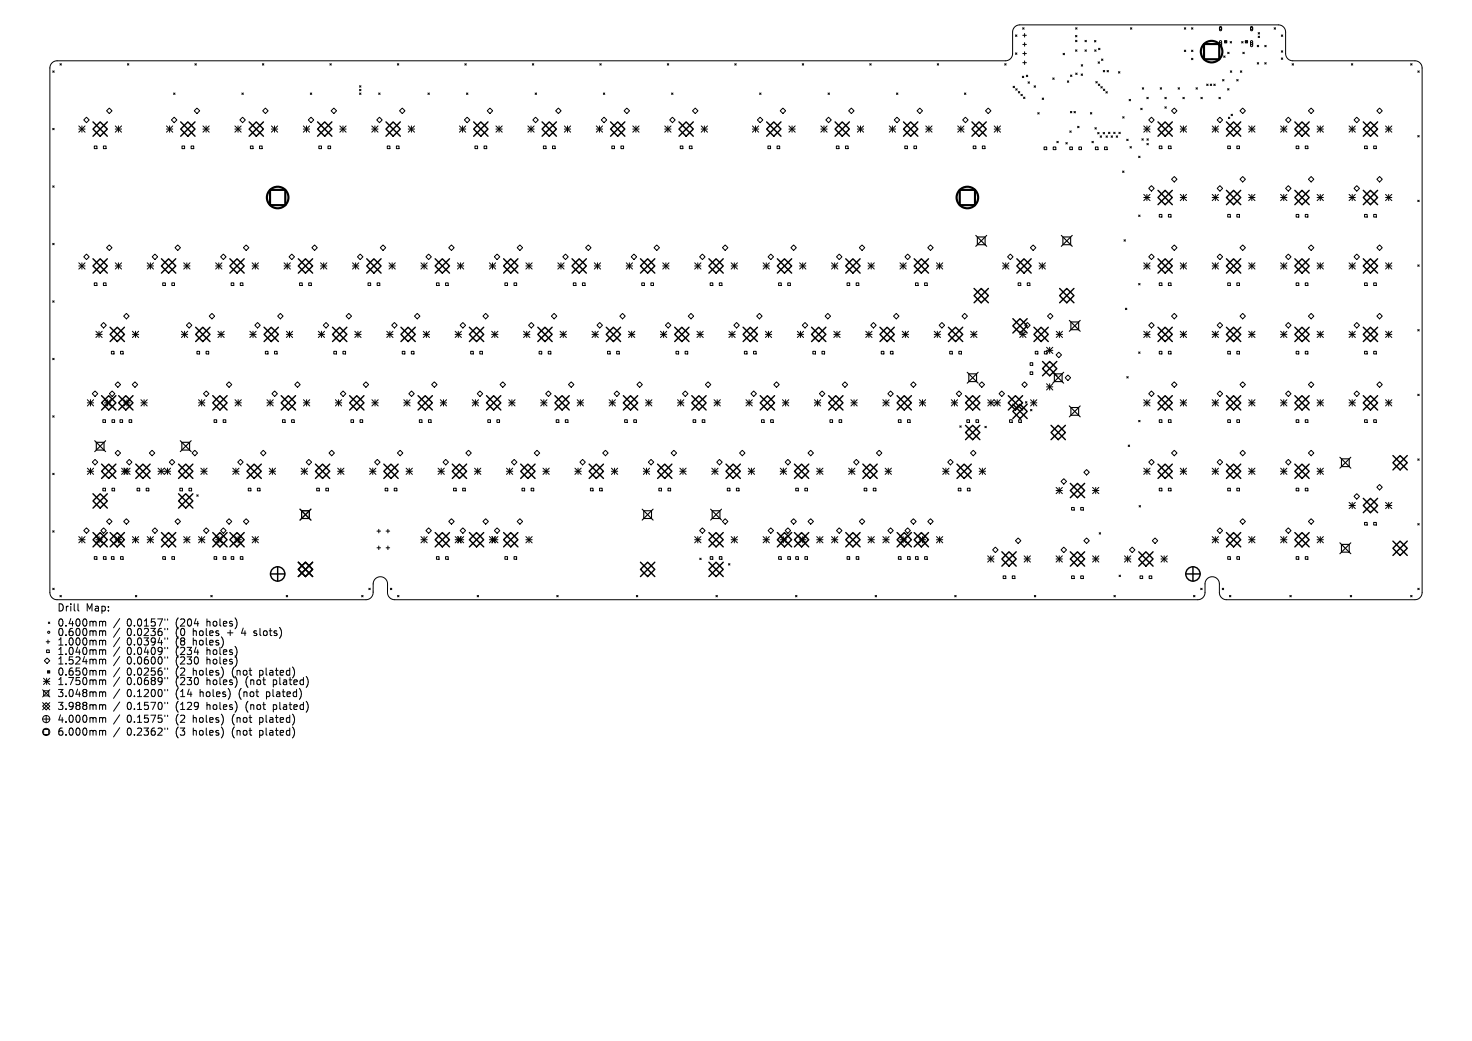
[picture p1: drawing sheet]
<svg xmlns="http://www.w3.org/2000/svg" width="297mm" height="210mm" viewBox="0 0 297 210" stroke-linecap="round" stroke-linejoin="round" font-family="sans-serif">
<defs><g id="words">
<g font-size="2">
<text x="11.5" y="123.5">Drill</text>
<text x="17.3" y="123.5">Map:</text>
<text x="11.5" y="126.6">0.400mm</text>
<text x="11.5" y="128.5">0.600mm</text>
<text x="11.5" y="130.4">1.000mm</text>
<text x="25.6" y="126.6">0.0157&quot;</text>
<text x="25.6" y="128.5">0.0236&quot;</text>
<text x="25.6" y="130.4">0.0394&quot;</text>
<text x="35.5" y="126.6">(204</text>
<text x="35.5" y="128.5">(0</text>
<text x="35.5" y="130.4">(8</text>
<text x="39.1" y="128.5">holes</text>
<text x="39.1" y="130.4">holes)</text>
<text x="41.9" y="126.6">holes)</text>
<text x="46.2" y="128.5">+</text>
<text x="49.2" y="128.5">4</text>
<text x="51.9" y="128.5">slots)</text>
<text x="11.5" y="132.3">1.040mm</text>
<text x="11.5" y="134.2">1.524mm</text>
<text x="11.5" y="136.5">0.650mm</text>
<text x="25.6" y="132.3">0.0409&quot;</text>
<text x="25.6" y="134.2">0.0600&quot;</text>
<text x="25.6" y="136.5">0.0256&quot;</text>
<text x="35.5" y="132.3">(234</text>
<text x="35.5" y="134.2">(230</text>
<text x="35.5" y="136.5">(2</text>
<text x="39.1" y="136.5">holes)</text>
<text x="41.9" y="132.3">holes)</text>
<text x="41.9" y="134.2">holes)</text>
<text x="47.1" y="136.5">(not</text>
<text x="52.8" y="136.5">plated)</text>
<text x="11.5" y="138.4">1.750mm</text>
<text x="11.5" y="140.8">3.048mm</text>
<text x="11.5" y="143.4">3.988mm</text>
<text x="25.6" y="138.4">0.0689&quot;</text>
<text x="25.6" y="140.8">0.1200&quot;</text>
<text x="25.6" y="143.4">0.1570&quot;</text>
<text x="35.5" y="138.4">(230</text>
<text x="35.5" y="140.8">(14</text>
<text x="35.5" y="143.4">(129</text>
<text x="40.5" y="140.8">holes)</text>
<text x="41.9" y="138.4">holes)</text>
<text x="41.9" y="143.4">holes)</text>
<text x="48.5" y="140.8">(not</text>
<text x="49.9" y="138.4">(not</text>
<text x="49.9" y="143.4">(not</text>
<text x="54.2" y="140.8">plated)</text>
<text x="55.6" y="138.4">plated)</text>
<text x="55.6" y="143.4">plated)</text>
<text x="11.5" y="146">4.000mm</text>
<text x="11.5" y="148.6">6.000mm</text>
<text x="25.6" y="146">0.1575&quot;</text>
<text x="25.6" y="148.6">0.2362&quot;</text>
<text x="35.5" y="146">(2</text>
<text x="35.5" y="148.6">(3</text>
<text x="39.1" y="146">holes)</text>
<text x="39.1" y="148.6">holes)</text>
<text x="47.1" y="146">(not</text>
<text x="47.1" y="148.6">(not</text>
<text x="52.8" y="146">plated)</text>
<text x="52.8" y="148.6">plated)</text>
</g>
</g></defs>
<g fill="none" stroke="#000" stroke-width=".2">
<path d="M10.6 12.6l.9-.3h191.4a1.45 1.45 0 0 0 1.4-1.5v-4.3a1.45 1.45 0 0 1 1.5-1.5h52.1a1.45 1.45 0 0 1 1.5 1.5v4.3a1.45 1.45 0 0 0 1.4 1.5h24.7a1.45 1.45 0 0 1 1.4 1.4v105.8a1.45 1.45 0 0 1-1.4 1.5h-38a1.45 1.45 0 0 1-1.5-1.5v-1.7a1.45 1.45 0 0 0-1.4-1.5 1.45 1.45 0 0 0-1.5 1.5v1.7a1.45 1.45 0 0 1-1.4 1.5h-162.1a1.49 1.49 0 0 1-1.4-1.8v-1.4a1.45 1.45 0 0 0-1.5-1.5 1.45 1.45 0 0 0-1.4 1.5v1.4a1.49 1.49 0 0 1-1.5 1.8h-62.3a1.45 1.45 0 0 1-1.4-1.5v-105.8l.1-.6zM10.6 14.3l.3 .3M10.9 14.3l-.3 .3M12.1 12.8l.3 .3M12.4 12.8l-.3 .3M25.7 12.8l.3 .3M26 12.8l-.3 .3M35 18.8l.3 .2M35.3 18.8l-.3 .2M39.3 12.8l.3 .3M39.6 12.8l-.3 .3M48.8 18.8l.3 .2"/>
<path d="M49.1 18.8l-.3 .2M52.9 12.8l.3 .3M53.2 12.8l-.3 .3M62.6 18.8l.3 .2M62.9 18.8l-.3 .2M66.6 12.8l.2 .3M66.8 12.8l-.2 .3M72.5 17.3l.3 .3M72.5 18l.3 .3M72.5 18.8l.3 .2M72.8 17.3l-.3 .3M72.8 18l-.3 .3"/>
<path d="M72.8 18.8l-.3 .2M76.4 18.8l.3 .2M76.7 18.8l-.3 .2M80.2 12.8l.3 .3M80.5 12.8l-.3 .3M86.3 18.8l.3 .2M86.6 18.8l-.3 .2M93.8 12.8l.3 .3M94.1 12.8l-.3 .3M94.1 18.8l.3 .2M94.4 18.8l-.3 .2M107.4 12.8l.3 .3"/>
<path d="M107.7 12.8l-.3 .3M108 18.8l.3 .2M108.3 18.8l-.3 .2M121 12.8l.3 .3M121.3 12.8l-.3 .3M121.7 18.8l.3 .2M122 18.8l-.3 .2M134.6 12.8l.3 .3M134.9 12.8l-.3 .3M135.5 18.8l.3 .2M135.8 18.8l-.3 .2M148.3 12.8l.2 .3"/>
<path d="M148.5 12.8l-.2 .3M153.3 18.8l.3 .2M153.6 18.8l-.3 .2M161.9 12.8l.3 .3M162.2 12.8l-.3 .3M167.1 18.8l.3 .2M167.4 18.8l-.3 .2M175.5 12.8l.3 .3M175.8 12.8l-.3 .3M180.9 18.8l.3 .2M181.2 18.8l-.3 .2M189.1 12.8l.3 .3"/>
<path d="M189.4 12.8l-.3 .3M194.6 18.8l.3 .2M194.9 18.8l-.3 .2M202.7 12.8l.3 .3M203 12.8l-.3 .3M204.4 17.4l.3 .3M204.7 17.4l-.3 .3M204.9 7l.3 .3M204.9 10.7l.3 .3M204.9 17.9l.3 .3M205.2 10.7l-.3 .3M205.2 7l-.3 .3"/>
<path d="M205.2 17.9l-.3 .3M205.5 18.5l.3 .3M205.8 18.5l-.3 .3M206 19l.3 .3M206.3 15.4l.3 .3M206.3 19l-.3 .3M206.3 5.6l.3 .3M206.4 7.1h.7M206.4 9h.7M206.4 10.8h.7M206.4 12.6h.7M206.5 19.6l.3 .3"/>
<path d="M206.6 15.4l-.3 .3M206.6 5.6l-.3 .3M206.7 6.8v.7M206.7 8.6v.7M206.7 10.4v.8M206.7 12.3v.7M206.8 19.6l-.3 .3M207.1 15.2l.3 .3M207.4 15.2l-.3 .3M207.4 16.5l.3 .3M207.7 16.5l-.3 .3M208.6 17.3l.3 .3"/>
<path d="M208.9 17.3l-.3 .3M210.3 19.8l.3 .3M210.6 19.8l-.3 .3M212.4 15.7l.3 .3M212.7 15.7l-.3 .3M214.5 10.8l.3 .2M214.8 10.8l-.3 .2M215.4 16.3l.2 .3M215.6 16.3l-.2 .3M216 15.1l.3 .3M216.3 15.1l-.3 .3M217 7.1l.3 .3"/>
<path d="M217 8.1l.3 .3M217 10.1l.3 .2M217 5.6l.3 .3M217 14.7l.3 .3M217.3 7.1l-.3 .3M217.3 8.1l-.3 .3M217.3 10.1l-.3 .2M217.3 5.6l-.3 .3M217.3 14.7l-.3 .3M218.1 14.9l.3 .3M218.2 13.1l.2 .2M218.4 14.9l-.3 .3"/>
<path d="M218.4 13.1l-.2 .2M218.9 8.1l.3 .3M218.9 10.1l.3 .2M219.2 8.1l-.3 .3M219.2 10.1l-.3 .2M220.8 8.2l.3 .3M220.9 10.1l.3 .2M221.1 16.5l.3 .2M221.1 8.2l-.3 .3M221.2 10.1l-.3 .2M221.4 16.5l-.3 .2M221.6 12.5l.3 .3"/>
<path d="M221.6 17l.3 .3M221.7 9.7l.2 .3M221.9 12.5l-.3 .3M221.9 17l-.3 .3M221.9 9.7l-.2 .3M222.1 17.5l.3 .3M222.2 11.9l.3 .3M222.4 17.5l-.3 .3M222.5 11.9l-.3 .3M222.6 14.2l.3 .3M222.6 18l.3 .3M222.9 14.2l-.3 .3"/>
<path d="M222.9 18l-.3 .3M223.1 18.5l.3 .3M223.4 14.2l.3 .3M223.4 18.5l-.3 .3M223.7 14.2l-.3 .3M225.7 14.5l.3 .2M226 14.5l-.3 .2M228.1 5.6l.3 .3M228.4 5.6l-.3 .3M230.5 17.7l.3 .3M230.8 17.7l-.3 .3M231.4 19.6l.3 .3"/>
<path d="M231.7 19.6l-.3 .3M234.1 17.7l.3 .3M234.4 17.7l-.3 .3M235 19.6l.3 .3M235.3 19.6l-.3 .3M237.7 17.7l.3 .3M238 17.7l-.3 .3M238.7 19.6l.3 .3M239 5.6l.2 .3M239 10.1l.2 .3M239 19.6l-.3 .3M239.2 5.6l-.2 .3"/>
<path d="M239.2 10.1l-.2 .3M240.4 5.6l.3 .3M240.4 10.1l.3 .3M240.4 11.8l.3 .2M240.7 10.1l-.3 .3M240.7 5.6l-.3 .3M240.7 11.8l-.3 .2M241.3 17.7l.3 .3M241.6 17.7l-.3 .3M242.3 19.6l.3 .3M242.6 19.6l-.3 .3M243.5 17l.3 .3"/>
<path d="M243.8 17l-.3 .3M244.2 17l.3 .3M244.5 17l-.3 .3M244.9 17l.3 .3M245.2 17l-.3 .3M245.9 19.6l.3 .3M246.1 5.4h.2l.2 .1v.5l-.2 .2-.2-.1zM246.1 8.3l.2-.1 .2 .2v.8l-.2 .2-.2-.2zM246.2 19.6l-.3 .3M246.7 16l.3 .3M246.9 11.3l.3 .3M247 16l-.3 .3"/>
<path d="M247.1 8.2l.4 .5M247.2 11.3l-.3 .3M247.5 8.2l-.4 .5M247.7 17.9l.3 .3M247.7 10.5l.3 .3M248 17.9l-.3 .3M248 10.5l-.3 .3M248.2 8.4l.3 .3M248.2 14.3l.3 .3M248.5 8.4l-.3 .3M248.5 14.3l-.3 .3M249.5 16l.3 .3"/>
<path d="M249.8 16l-.3 .3M250.3 14.3l.3 .3M250.5 8.4l.3 .3M250.6 14.3l-.3 .3M250.8 10.5l.3 .3M250.8 8.4l-.3 .3M251.1 10.5l-.3 .3M251.3 8.2l.4 .5M251.7 8.2l-.4 .5M252.4 5.4h.2l.1 .1v.6l-.1 .1-.3-.1zM252.4 8.3l.2-.1 .1 .2v.8l-.1 .2-.3-.2zM253.7 9.1l.3 .3"/>
<path d="M253.7 12.6l.3 .3M253.9 6.6l.2 .3M253.9 7.3l.2 .3M254 9.1l-.3 .3M254 12.6l-.3 .3M254.1 6.6l-.2 .3M254.1 7.3l-.2 .3M255.2 9.2l.3 .2M255.2 12.6l.3 .3M255.5 9.2l-.3 .2M255.5 12.6l-.3 .3M257.1 5.6l.3 .3"/>
<path d="M257.4 5.6l-.3 .3M258.5 7l.3 .3M258.5 10.2l.3 .3M258.5 11.7l.3 .3M258.8 7l-.3 .3M258.8 10.2l-.3 .3M258.8 11.7l-.3 .3M260.7 12.8l.3 .3M261 12.8l-.3 .3M272.7 12.8l.2 .3M272.9 12.8l-.2 .3M284.6 12.8l.3 .3"/>
<path d="M284.9 12.8l-.3 .3M286.1 14.3l.3 .3M286.4 14.3l-.3 .3M10.6 25.9l.3 .3M10.6 37.5l.3 .3M10.9 25.9l-.3 .3M10.9 37.5l-.3 .3M15.9 25.4l1.3 1.3M15.9 26h1.3M16.5 25.4v1.3M16.9 24.2l.5-.6 .6 .6-.6 .5zM17.2 25.4l-1.3 1.3"/>
<path d="M19 29.5h.6v.5h-.6zM20.9 29.5h.5v.5h-.5zM21.5 22.4l.6-.6 .5 .6-.5 .5zM23.3 26h1.2M23.3 25.4l1.2 1.3M23.9 25.4v1.3M24.5 25.4l-1.2 1.3M33.6 26h1.3M33.6 25.4l1.3 1.3M34.2 25.4v1.3M34.6 24.2l.5-.6 .6 .6-.6 .5zM34.9 25.4l-1.3 1.3"/>
<path d="M36.7 29.5h.5v.5h-.5zM38.6 29.5h.5v.5h-.5zM39.2 22.4l.5-.6 .6 .6-.6 .5zM40.9 26h1.3M40.9 25.4l1.3 1.3M41.6 25.4v1.3M42.2 25.4l-1.3 1.3M47.4 26h1.3M47.4 25.4l1.3 1.3M48 25.4v1.3M48.4 24.2l.5-.6 .6 .6-.6 .5zM48.7 25.4l-1.3 1.3"/>
<path d="M50.5 29.5h.6v.5h-.6zM52.4 29.5h.5v.5h-.5zM53 22.4l.6-.6 .5 .6-.5 .5zM54.8 26h1.2M54.8 25.4l1.2 1.3M55.4 25.4v1.3M56 25.4l-1.2 1.3M61.2 26h1.3M61.2 25.4l1.3 1.3M61.8 25.4v1.3M62.2 24.2l.6-.6 .5 .6-.5 .5zM62.5 25.4l-1.3 1.3"/>
<path d="M64.3 29.5h.6v.5h-.6zM66.2 29.5h.5v.5h-.5zM66.8 22.4l.6-.6 .5 .6-.5 .5zM68.6 26h1.2M68.6 25.4l1.2 1.3M69.2 25.4v1.3M69.8 25.4l-1.2 1.3M75 26h1.3M75 25.4l1.3 1.3M75.6 25.4v1.3M76 24.2l.6-.6 .5 .6-.5 .5zM76.3 25.4l-1.3 1.3"/>
<path d="M78.1 29.5h.6v.5h-.6zM80 29.5h.5v.5h-.5zM80.6 22.4l.6-.6 .5 .6-.5 .5zM82.4 26h1.2M82.4 25.4l1.2 1.3M83 25.4v1.3M83.6 25.4l-1.2 1.3M92.7 26h1.3M92.7 25.4l1.3 1.3M93.3 25.4v1.3M93.7 24.2l.6-.6 .5 .6-.5 .5zM94 25.4l-1.3 1.3"/>
<path d="M95.8 29.5h.6v.5h-.6zM97.7 29.5h.5v.5h-.5zM98.3 22.4l.6-.6 .5 .6-.5 .5zM100.1 26h1.2M100.1 25.4l1.2 1.3M100.7 25.4v1.3M101.3 25.4l-1.2 1.3M106.5 26h1.3M106.5 25.4l1.3 1.3M107.1 25.4v1.3M107.5 24.2l.6-.6 .5 .6-.5 .5zM107.8 25.4l-1.3 1.3"/>
<path d="M109.6 29.5h.6v.5h-.6zM111.5 29.5h.5v.5h-.5zM112.1 22.4l.6-.6 .5 .6-.5 .5zM113.9 26h1.2M113.9 25.4l1.2 1.3M114.5 25.4v1.3M115.1 25.4l-1.2 1.3M120.3 26h1.3M120.3 25.4l1.3 1.3M120.9 25.4v1.3M121.3 24.2l.6-.6 .5 .6-.5 .5zM121.6 25.4l-1.3 1.3"/>
<path d="M123.4 29.5h.6v.5h-.6zM125.3 29.5h.5v.5h-.5zM125.9 22.4l.6-.6 .5 .6-.5 .5zM127.7 26h1.2M127.7 25.4l1.2 1.3M128.3 25.4v1.3M128.9 25.4l-1.2 1.3M134.1 26h1.3M134.1 25.4l1.3 1.3M134.8 25.4v1.3M135.1 24.2l.6-.6 .5 .6-.5 .5zM135.4 25.4l-1.3 1.3"/>
<path d="M137.3 29.5h.5v.5h-.5zM139.1 29.5h.5v.5h-.5zM139.7 22.4l.6-.6 .5 .6-.5 .5zM141.5 26h1.3M141.5 25.4l1.3 1.3M142.1 25.4v1.3M142.8 25.4l-1.3 1.3M151.8 26h1.3M151.8 25.4l1.3 1.3M152.4 25.4v1.3M152.8 24.2l.6-.6 .5 .6-.5 .5zM153.1 25.4l-1.3 1.3"/>
<path d="M154.9 29.5h.6v.5h-.6zM156.8 29.5h.5v.5h-.5zM157.4 22.4l.6-.6 .5 .6-.5 .5zM159.2 26h1.2M159.2 25.4l1.2 1.3M159.8 25.4v1.3M160.4 25.4l-1.2 1.3M165.6 26h1.3M165.6 25.4l1.3 1.3M166.3 25.4v1.3M166.6 24.2l.6-.6 .5 .6-.5 .5zM166.9 25.4l-1.3 1.3"/>
<path d="M168.7 29.5h.6v.5h-.6zM170.6 29.5h.5v.5h-.5zM171.2 22.4l.6-.6 .5 .6-.5 .5zM173 26h1.3M173 25.4l1.3 1.3M173.6 25.4v1.3M174.3 25.4l-1.3 1.3M179.4 26h1.3M179.4 25.4l1.3 1.3M180.1 25.4v1.3M180.4 24.2l.6-.6 .5 .6-.5 .5zM180.7 25.4l-1.3 1.3"/>
<path d="M182.6 29.5h.5v.5h-.5zM184.4 29.5h.5v.5h-.5zM185 22.4l.6-.6 .5 .6-.5 .5zM186.8 26h1.3M186.8 25.4l1.3 1.3M187.4 25.4v1.3M188.1 25.4l-1.3 1.3M193.2 26h1.3M193.2 25.4l1.3 1.3M193.9 25.4v1.3M194.2 24.2l.6-.6 .5 .6-.5 .5zM194.5 25.4l-1.3 1.3"/>
<path d="M196.4 29.5h.5v.5h-.5zM198.2 29.5h.5v.5h-.5zM198.8 22.4l.6-.6 .5 .6-.5 .5zM200.6 26h1.3M200.6 25.4l1.3 1.3M201.2 25.4v1.3M201.9 25.4l-1.3 1.3M209.4 22.7l.3 .3M209.7 22.7l-.3 .3M210.7 29.7h.5v.5h-.5zM212.5 29.7h.5v.5h-.5zM213.2 28.5l.3 .3"/>
<path d="M213.5 28.5l-.3 .3M215.1 28.8l.2 .3M215.3 28.8l-.2 .3M215.8 29.7h.6v.5h-.6zM215.8 26.4l.3 .3M216 22.5l.3 .3M216.1 26.4l-.3 .3M216.3 22.5l-.3 .3M216.7 22.5l.3 .3M217 22.5l-.3 .3M217.4 25.5l.3 .3M217.7 29.7h.5v.5h-.5z"/>
<path d="M217.7 25.5l-.3 .3M220 22.7l.3 .3M220.3 22.7l-.3 .3M220.3 28.5l.3 .3M220.6 28.5l-.3 .3M220.9 25.8l.3 .2M221 29.7h.5v.5h-.5zM221.2 25.8l-.3 .2M221.5 26.7l.3 .3M221.8 26.7l-.3 .3M222 27.4l.3 .3M222.3 27.4l-.3 .3"/>
<path d="M222.6 26.7l.3 .3M222.9 29.7h.5v.5h-.5zM222.9 26.7l-.3 .3M223.2 27.4l.2 .3M223.4 27.4l-.2 .3M223.7 26.7l.2 .3M223.9 26.7l-.2 .3M224.2 27.4l.3 .3M224.5 27.4l-.3 .3M224.7 26.7l.3 .3M225 26.7l-.3 .3M225.2 27.4l.3 .3"/>
<path d="M225.5 27.4l-.3 .3M225.8 26.7l.2 .3M226 26.7l-.2 .3M226.5 34.5l.3 .3M226.5 23.5l.3 .3M226.8 34.5l-.3 .3M226.8 23.5l-.3 .3M227.3 28.1l.3 .3M227.6 28.1l-.3 .3M227.8 20l.3 .3M228 29.6l.3 .3M228.1 20l-.3 .3"/>
<path d="M228.3 29.6l-.3 .3M229.7 31.5l.3 .3M230 31.5l-.3 .3M230.2 21.8l.3 .3M230.4 28l.3 .3M230.5 21.8l-.3 .3M230.7 28l-.3 .3M230.8 26h1.2M230.8 25.4l1.2 1.3M230.8 39.2l1.2 1.3M230.8 39.8h1.2M231.4 25.4v1.3"/>
<path d="M231.4 39.2v1.3M231.4 28l.3 .3M231.4 28.9l.3 .3M231.7 28l-.3 .3M231.7 28.9l-.3 .3M231.8 24.2l.5-.6 .6 .6-.6 .5zM231.8 38l.5-.5 .6 .5-.6 .6zM232 25.4l-1.2 1.3M232 39.2l-1.2 1.3M233.9 29.5h.5v.5h-.5zM235 21.5l.3 .3M235.3 21.5l-.3 .3"/>
<path d="M235.7 29.5h.6v.5h-.6zM236.4 22.4l.5-.6 .6 .6-.6 .5zM236.4 36.2l.5-.6 .6 .6-.6 .5zM238.1 25.4l1.3 1.3M238.1 26h1.3M238.1 39.8h1.3M238.1 39.2l1.3 1.3M238.8 25.4v1.3M238.8 39.2v1.3M239.4 25.4l-1.3 1.3M239.4 39.2l-1.3 1.3M244.6 26h1.2"/>
<path d="M244.6 39.8h1.2M244.6 25.4l1.2 1.3M244.6 39.2l1.2 1.3M245.2 25.4v1.3M245.2 39.2v1.3M245.6 24.2l.5-.6 .6 .6-.6 .5zM245.6 38l.5-.5 .6 .5-.6 .6zM245.8 25.4l-1.2 1.3M245.8 39.2l-1.2 1.3M247.7 29.5h.5v.5h-.5zM247.8 23.6l.3 .3M248.1 23.6l-.3 .3"/>
<path d="M248.4 23l.3 .3M248.7 23l-.3 .3M249.6 29.5h.5v.5h-.5zM250.2 22.4l.5-.6 .6 .6-.6 .5zM250.2 36.2l.5-.6 .6 .6-.6 .5zM251.9 25.4l1.3 1.3M251.9 26h1.3M251.9 39.8h1.3M251.9 39.2l1.3 1.3M252.6 25.4v1.3M252.6 39.2v1.3M253.2 25.4l-1.3 1.3"/>
<path d="M253.2 39.2l-1.3 1.3M258.4 26h1.3M258.4 39.8h1.3M258.4 39.2l1.3 1.3M258.4 25.4l1.3 1.3M259 25.4v1.3M259 39.2v1.3M259.4 24.2l.5-.6 .6 .6-.6 .5zM259.4 38l.5-.5 .6 .5-.6 .6zM259.7 25.4l-1.3 1.3M259.7 39.2l-1.3 1.3M261.5 29.5h.6v.5h-.6z"/>
<path d="M263.4 29.5h.5v.5h-.5zM264.5 21.8l.6 .6-.6 .5-.5-.5zM264.5 35.6l.6 .6-.6 .5-.5-.5zM265.8 39.2l1.2 1.3M265.8 26h1.2M265.8 39.8h1.2M265.8 25.4l1.2 1.3M266.4 25.4v1.3M266.4 39.2v1.3M267 25.4l-1.2 1.3M267 39.2l-1.2 1.3M272.2 26h1.3"/>
<path d="M272.2 39.8h1.3M272.2 39.2l1.3 1.3M272.2 25.4l1.3 1.3M272.8 25.4v1.3M272.8 39.2v1.3M273.5 25.4l-1.3 1.3M273.5 39.2l-1.3 1.3M273.8 23.6l.5 .6-.5 .5-.6-.5zM273.8 37.5l.5 .5-.5 .6-.6-.6zM275.3 29.5h.6v.5h-.6zM277.2 29.5h.5v.5h-.5zM278.4 21.8l.5 .6-.5 .5-.6-.5z"/>
<path d="M278.4 35.6l.5 .6-.5 .5-.6-.5zM279.6 26h1.2M279.6 39.8h1.2M279.6 25.4l1.2 1.3M279.6 39.2l1.2 1.3M280.2 25.4v1.3M280.2 39.2v1.3M280.8 39.2l-1.2 1.3M280.8 25.4l-1.2 1.3M286.1 27.3l.2 .3M286.3 27.3l-.2 .3M10.6 49.1l.3 .3"/>
<path d="M10.9 49.1l-.3 .3M15.9 53l1.3 1.3M15.9 53.7h1.3M16.5 53v1.3M16.9 51.8l.5-.5 .6 .5-.6 .6zM17.2 53l-1.3 1.3M19 57.1h.6v.5h-.6zM20.9 57.1h.5v.5h-.5zM21.5 50l.6-.6 .5 .6-.5 .5zM23.3 53.7h1.2M23.3 53l1.2 1.3M23.9 53v1.3"/>
<path d="M24.5 53l-1.2 1.3M29.7 53.7h1.3M29.7 53l1.3 1.3M30.3 53v1.3M30.7 51.8l.6-.5 .5 .5-.5 .6zM31 53l-1.3 1.3M32.8 57.1h.6v.5h-.6zM34.7 57.1h.5v.5h-.5zM35.3 50l.6-.6 .5 .6-.5 .5zM37.1 53.7h1.2M37.1 53l1.2 1.3M37.7 53v1.3"/>
<path d="M38.3 53l-1.2 1.3M43.5 53.7h1.3M43.5 53l1.3 1.3M44.1 53v1.3M44.5 51.8l.6-.5 .5 .5-.5 .6zM44.8 53l-1.3 1.3M46.6 57.1h.6v.5h-.6zM48.5 57.1h.5v.5h-.5zM49.1 50l.6-.6 .5 .6-.5 .5zM50.9 53.7h1.2M50.9 53l1.2 1.3M51.5 53v1.3"/>
<path d="M52.1 53l-1.2 1.3M57.3 53.7h1.3M57.3 53l1.3 1.3M58 53v1.3M58.3 51.8l.6-.5 .5 .5-.5 .6zM58.6 53l-1.3 1.3M60.4 57.1h.6v.5h-.6zM62.3 57.1h.5v.5h-.5zM62.9 50l.6-.6 .5 .6-.5 .5zM64.7 53.7h1.2M64.7 53l1.2 1.3M65.3 53v1.3"/>
<path d="M65.9 53l-1.2 1.3M71.1 53.7h1.3M71.1 53l1.3 1.3M71.8 53v1.3M72.1 51.8l.6-.5 .5 .5-.5 .6zM72.4 53l-1.3 1.3M74.3 57.1h.5v.5h-.5zM76.1 57.1h.5v.5h-.5zM76.7 50l.6-.6 .5 .6-.5 .5zM78.5 53.7h1.3M78.5 53l1.3 1.3M79.1 53v1.3"/>
<path d="M79.8 53l-1.3 1.3M84.9 53.7h1.3M84.9 53l1.3 1.3M85.6 53v1.3M85.9 51.8l.6-.5 .5 .5-.5 .6zM86.2 53l-1.3 1.3M88.1 57.1h.5v.5h-.5zM89.9 57.1h.5v.5h-.5zM90.5 50l.6-.6 .5 .6-.5 .5zM92.3 53.7h1.3M92.3 53l1.3 1.3M92.9 53v1.3"/>
<path d="M93.6 53l-1.3 1.3M98.7 53.7h1.3M98.7 53l1.3 1.3M99.4 53v1.3M99.7 51.8l.6-.5 .5 .5-.5 .6zM100 53l-1.3 1.3M101.9 57.1h.5v.5h-.5zM103.7 57.1h.5v.5h-.5zM104.3 50l.6-.6 .5 .6-.5 .5zM106.1 53.7h1.3M106.1 53l1.3 1.3M106.7 53v1.3"/>
<path d="M107.4 53l-1.3 1.3M112.5 53.7h1.3M112.5 53l1.3 1.3M113.2 53v1.3M113.5 51.8l.6-.5 .6 .5-.6 .6zM113.8 53l-1.3 1.3M115.7 57.1h.5v.5h-.5zM117.5 57.1h.6v.5h-.6zM118.2 50l.5-.6 .6 .6-.6 .5zM119.9 53.7h1.3M119.9 53l1.3 1.3M120.5 53v1.3"/>
<path d="M121.2 53l-1.3 1.3M126.4 53.7h1.2M126.4 53l1.2 1.3M127 53v1.3M127.4 51.8l.5-.5 .6 .5-.6 .6zM127.6 53l-1.2 1.3M129.5 57.1h.5v.5h-.5zM131.3 57.1h.6v.5h-.6zM132 50l.5-.6 .6 .6-.6 .5zM133.7 53.7h1.3M133.7 53l1.3 1.3M134.4 53v1.3"/>
<path d="M135 53l-1.3 1.3M140.2 53.7h1.2M140.2 53l1.2 1.3M140.8 53v1.3M141.2 51.8l.5-.5 .6 .5-.6 .6zM141.4 53l-1.2 1.3M143.3 57.1h.5v.5h-.5zM145.1 57.1h.6v.5h-.6zM145.8 50l.5-.6 .6 .6-.6 .5zM147.5 53.7h1.3M147.5 53l1.3 1.3M148.2 53v1.3"/>
<path d="M148.8 53l-1.3 1.3M154 53.7h1.2M154 53l1.2 1.3M154.6 53v1.3M155 51.8l.5-.5 .6 .5-.6 .6zM155.2 53l-1.2 1.3M157.1 57.1h.5v.5h-.5zM158.9 57.1h.6v.5h-.6zM159.6 50l.5-.6 .6 .6-.6 .5zM161.3 53l1.3 1.3M161.3 53.7h1.3M162 53v1.3"/>
<path d="M162.6 53l-1.3 1.3M167.8 53.7h1.2M167.8 53l1.2 1.3M168.4 53v1.3M168.8 51.8l.5-.5 .6 .5-.6 .6zM169 53l-1.2 1.3M170.9 57.1h.5v.5h-.5zM172.7 57.1h.6v.5h-.6zM173.9 49.4l.6 .6-.6 .5-.5-.5zM175.1 53.7h1.3M175.1 53l1.3 1.3M175.8 53v1.3"/>
<path d="M176.4 53l-1.3 1.3M181.6 53.7h1.3M181.6 53l1.3 1.3M182.2 53v1.3M182.9 53l-1.3 1.3M183.1 51.3l.6 .5-.6 .6-.5-.6zM184.7 57.1h.5v.5h-.5zM186.6 57.1h.5v.5h-.5zM187.7 49.4l.6 .6-.6 .5-.5-.5zM188.9 53.7h1.3M188.9 53l1.3 1.3M189.6 53v1.3"/>
<path d="M190.2 53l-1.3 1.3M202.3 53.7h1.3M202.3 53l1.3 1.3M202.9 53v1.3M203.6 53l-1.3 1.3M203.9 51.3l.5 .5-.5 .6-.6-.6zM205.4 57.1h.6v.5h-.6zM207.3 57.1h.5v.5h-.5zM208.5 49.4l.5 .6-.5 .5-.6-.5zM209.7 53.7h1.2M209.7 53l1.2 1.3M210.3 53v1.3"/>
<path d="M210.9 53l-1.2 1.3M226.8 48.4l.3 .3M227.1 48.4l-.3 .3M229.7 43.4l.3 .3M229.7 57.2l.3 .3M230 43.4l-.3 .3M230 57.2l-.3 .3M230.8 53.7h1.2M230.8 53l1.2 1.3M231.4 53v1.3M232 53l-1.2 1.3M232.3 51.3l.6 .5-.6 .6-.5-.6z"/>
<path d="M233.9 43.3h.5v.5h-.5zM233.9 57.1h.5v.5h-.5zM235.7 43.3h.6v.5h-.6zM235.7 57.1h.6v.5h-.6zM236.9 49.4l.6 .6-.6 .5-.5-.5zM238.1 53.7h1.3M238.1 53l1.3 1.3M238.8 53v1.3M239.4 53l-1.3 1.3M244.6 53.7h1.2M244.6 53l1.2 1.3M245.2 53v1.3"/>
<path d="M245.8 53l-1.2 1.3M246.1 51.3l.6 .5-.6 .6-.5-.6zM247.7 43.3h.5v.5h-.5zM247.7 57.1h.5v.5h-.5zM249.6 43.3h.5v.5h-.5zM249.6 57.1h.5v.5h-.5zM250.7 49.4l.6 .6-.6 .5-.5-.5zM251.9 53.7h1.3M251.9 53l1.3 1.3M252.6 53v1.3M253.2 53l-1.3 1.3M258.4 53.7h1.3"/>
<path d="M258.4 53l1.3 1.3M259 53v1.3M259.4 51.8l.5-.5 .6 .5-.6 .6zM259.7 53l-1.3 1.3M261.5 43.3h.6v.5h-.6zM261.5 57.1h.6v.5h-.6zM263.4 43.3h.5v.5h-.5zM263.4 57.1h.5v.5h-.5zM264.5 49.4l.6 .6-.6 .5-.5-.5zM265.8 53.7h1.2M265.8 53l1.2 1.3M266.4 53v1.3"/>
<path d="M267 53l-1.2 1.3M272.2 53.7h1.3M272.2 53l1.3 1.3M272.8 53v1.3M273.5 53l-1.3 1.3M273.8 51.3l.5 .5-.5 .6-.6-.6zM275.3 43.3h.6v.5h-.6zM275.3 57.1h.6v.5h-.6zM277.2 43.3h.5v.5h-.5zM277.2 57.1h.5v.5h-.5zM278.4 49.4l.5 .6-.5 .5-.6-.5zM279.6 53.7h1.2"/>
<path d="M279.6 53l1.2 1.3M280.2 53v1.3M280.8 53l-1.2 1.3M286.1 40.4l.2 .3M286.1 53.4l.2 .3M286.3 40.4l-.2 .3M286.3 53.4l-.2 .3M10.6 60.7l.3 .3M10.6 72.3l.3 .3M10.9 60.7l-.3 .3M10.9 72.3l-.3 .3M18.6 79.4l.6-.5 .5 .5-.5 .6z"/>
<path d="M19.3 66.8l1.3 1.3M19.3 67.5h1.3M20 66.8v1.3M20.3 65.6l.6-.5 .6 .5-.6 .6zM20.6 66.8l-1.3 1.3M22.1 79.4l.5-.5 .6 .5-.6 .6zM22.5 70.9h.5v.5h-.5zM23.2 77.6l.6-.6 .5 .6-.5 .5zM24.3 70.9h.6v.5h-.6zM25.5 63.2l.6 .6-.6 .5-.5-.5zM26.7 77.6l.5-.6 .6 .6-.6 .5zM26.7 67.5h1.3"/>
<path d="M26.7 66.8l1.3 1.3M27.3 66.8v1.3M28 66.8l-1.3 1.3M36.6 67.5h1.3M36.6 66.8l1.3 1.3M37.2 66.8v1.3M37.6 65.6l.6-.5 .5 .5-.5 .6zM37.9 66.8l-1.3 1.3M39.7 70.9h.6v.5h-.6zM41.1 79.4l.5-.5 .6 .5-.6 .6zM41.6 70.9h.5v.5h-.5zM42.2 63.8l.6-.6 .5 .6-.5 .5z"/>
<path d="M44 67.5h1.2M44 66.8l1.2 1.3M44.6 66.8v1.3M45.2 66.8l-1.2 1.3M45.7 77.6l.5-.6 .6 .6-.6 .5zM50.4 67.5h1.3M50.4 66.8l1.3 1.3M51 66.8v1.3M51.4 65.6l.6-.5 .5 .5-.5 .6zM51.7 66.8l-1.3 1.3M53.5 70.9h.6v.5h-.6zM54.9 79.4l.5-.5 .6 .5-.6 .6z"/>
<path d="M55.4 70.9h.5v.5h-.5zM56 63.8l.6-.6 .5 .6-.5 .5zM57.8 67.5h1.2M57.8 66.8l1.2 1.3M58.4 66.8v1.3M59 66.8l-1.2 1.3M59.5 77.6l.5-.6 .6 .6-.6 .5zM64.2 67.5h1.3M64.2 66.8l1.3 1.3M64.9 66.8v1.3M65.2 65.6l.6-.5 .5 .5-.5 .6zM65.5 66.8l-1.3 1.3"/>
<path d="M67.4 70.9h.5v.5h-.5zM68.7 79.4l.5-.5 .6 .5-.6 .6zM69.2 70.9h.5v.5h-.5zM69.8 63.8l.6-.6 .5 .6-.5 .5zM71.6 67.5h1.3M71.6 66.8l1.3 1.3M72.2 66.8v1.3M72.9 66.8l-1.3 1.3M73.3 77.6l.5-.6 .6 .6-.6 .5zM78 67.5h1.3M78 66.8l1.3 1.3M78.7 66.8v1.3"/>
<path d="M79 65.6l.6-.5 .5 .5-.5 .6zM79.3 66.8l-1.3 1.3M81.2 70.9h.5v.5h-.5zM82.5 79.4l.5-.5 .6 .5-.6 .6zM83 70.9h.5v.5h-.5zM83.6 63.8l.6-.6 .5 .6-.5 .5zM85.4 67.5h1.3M85.4 66.8l1.3 1.3M86 66.8v1.3M86.7 66.8l-1.3 1.3M87.1 77.6l.5-.6 .6 .6-.6 .5zM91.8 67.5h1.3"/>
<path d="M91.8 66.8l1.3 1.3M92.5 66.8v1.3M92.8 65.6l.6-.5 .5 .5-.5 .6zM93.1 66.8l-1.3 1.3M95 70.9h.5v.5h-.5zM96.3 79.4l.5-.5 .6 .5-.6 .6zM96.8 70.9h.5v.5h-.5zM97.4 63.8l.6-.6 .5 .6-.5 .5zM99.2 67.5h1.3M99.2 66.8l1.3 1.3M99.8 66.8v1.3M100.5 66.8l-1.3 1.3"/>
<path d="M100.9 77.6l.5-.6 .6 .6-.6 .5zM105.6 67.5h1.3M105.6 66.8l1.3 1.3M106.3 66.8v1.3M106.6 65.6l.6-.5 .6 .5-.6 .6zM106.9 66.8l-1.3 1.3M108.8 70.9h.5v.5h-.5zM110.1 79.4l.6-.5 .5 .5-.5 .6zM110.6 70.9h.5v.5h-.5zM111.2 63.8l.6-.6 .6 .6-.6 .5zM113 67.5h1.3M113 66.8l1.3 1.3"/>
<path d="M113.6 66.8v1.3M114.3 66.8l-1.3 1.3M114.7 77.6l.6-.6 .5 .6-.5 .5zM119.5 67.5h1.2M119.5 66.8l1.2 1.3M120.1 66.8v1.3M120.5 65.6l.5-.5 .6 .5-.6 .6zM120.7 66.8l-1.2 1.3M122.6 70.9h.5v.5h-.5zM123.9 79.4l.6-.5 .5 .5-.5 .6zM124.4 70.9h.6v.5h-.6zM125.1 63.8l.5-.6 .6 .6-.6 .5z"/>
<path d="M126.8 67.5h1.3M126.8 66.8l1.3 1.3M127.4 66.8v1.3M128.1 66.8l-1.3 1.3M128.5 77.6l.6-.6 .5 .6-.5 .5zM133.3 67.5h1.2M133.3 66.8l1.2 1.3M133.9 66.8v1.3M134.3 65.6l.5-.5 .6 .5-.6 .6zM134.5 66.8l-1.2 1.3M136.4 70.9h.5v.5h-.5zM137.7 79.4l.6-.5 .5 .5-.5 .6z"/>
<path d="M138.2 70.9h.6v.5h-.6zM138.9 63.8l.5-.6 .6 .6-.6 .5zM140.6 67.5h1.3M140.6 66.8l1.3 1.3M141.3 66.8v1.3M141.9 66.8l-1.3 1.3M142.3 77.6l.6-.6 .5 .6-.5 .5zM147.1 67.5h1.2M147.1 66.8l1.2 1.3M147.7 66.8v1.3M148.1 65.6l.5-.5 .6 .5-.6 .6zM148.3 66.8l-1.2 1.3"/>
<path d="M150.2 70.9h.5v.5h-.5zM151.5 79.4l.6-.5 .5 .5-.5 .6zM152 70.9h.6v.5h-.6zM152.7 63.8l.5-.6 .6 .6-.6 .5zM154.4 67.5h1.3M154.4 66.8l1.3 1.3M155.1 66.8v1.3M155.7 66.8l-1.3 1.3M156.1 77.6l.6-.6 .5 .6-.5 .5zM160.9 67.5h1.2M160.9 66.8l1.2 1.3M161.5 66.8v1.3"/>
<path d="M161.9 65.6l.5-.5 .6 .5-.6 .6zM162.1 66.8l-1.2 1.3M164 70.9h.5v.5h-.5zM165.3 79.4l.6-.5 .5 .5-.5 .6zM165.8 70.9h.6v.5h-.6zM166.5 63.8l.5-.6 .6 .6-.6 .5zM168.2 67.5h1.3M168.2 66.8l1.3 1.3M168.9 66.8v1.3M169.5 66.8l-1.3 1.3M169.9 77.6l.6-.6 .5 .6-.5 .5zM174.7 67.5h1.2"/>
<path d="M174.7 66.8l1.2 1.3M175.3 66.8v1.3M175.9 66.8l-1.2 1.3M176.2 65.1l.6 .5-.6 .6-.5-.6zM177.8 70.9h.5v.5h-.5zM179.7 70.9h.5v.5h-.5zM179.7 78.9l.5 .5-.5 .6-.6-.6zM180.8 63.2l.6 .6-.6 .5-.5-.5zM182 67.5h1.3M182 66.8l1.3 1.3M182.7 66.8v1.3M183.3 66.8l-1.3 1.3"/>
<path d="M184.3 77l.5 .6-.5 .5-.6-.5zM188.5 67.5h1.3M188.5 66.8l1.3 1.3M189.1 66.8v1.3M189.8 66.8l-1.3 1.3M190 65.1l.6 .5-.6 .6-.5-.6zM191.6 70.9h.6v.5h-.6zM193.5 70.9h.5v.5h-.5zM193.5 78.9l.5 .5-.5 .6-.6-.6zM194.6 63.2l.6 .6-.6 .5-.5-.5zM195.9 67.5h1.2M195.9 66.8l1.2 1.3"/>
<path d="M196.5 66.8v1.3M197.1 66.8l-1.2 1.3M198.1 77l.5 .6-.5 .5-.6-.5zM202.1 78.9l.6 .5-.6 .6-.5-.6zM205.7 67.5h1.3M205.7 66.8l1.3 1.3M206.4 66.8v1.3M206.7 77l.6 .6-.6 .5-.5-.5zM207 66.8l-1.3 1.3M207.3 65.1l.6 .5-.6 .6-.5-.6zM207.8 73.2h.6v.5h-.6zM207.8 75h.6v.6h-.6z"/>
<path d="M208.9 70.9h.5v.5h-.5zM210.7 70.9h.6v.5h-.6zM211.2 70l1.2 1.3M211.2 70.7h1.2M211.2 77.4l1.2 1.3M211.2 78h1.2M211.8 70v1.3M211.8 77.4v1.3M211.9 63.2l.6 .6-.6 .5-.5-.5zM212.4 70l-1.2 1.3M212.4 77.4l-1.2 1.3M213.1 71.6l.5-.6 .6 .6-.6 .6z"/>
<path d="M213.1 67.5h1.3M213.1 66.8l1.3 1.3M213.7 66.8v1.3M214.4 66.8l-1.3 1.3M214.9 76.2l.6-.5 .5 .5-.5 .6zM227.1 62.2l.3 .3M227.4 76l.2 .3M227.4 62.2l-.3 .3M227.6 76l-.2 .3M229.7 71l.3 .3M230 71l-.3 .3M230.8 67.5h1.2"/>
<path d="M230.8 66.8l1.2 1.3M231.4 66.8v1.3M232 66.8l-1.2 1.3M232.3 65.1l.6 .5-.6 .6-.5-.6zM232.3 78.9l.6 .5-.6 .6-.5-.6zM233.9 70.9h.5v.5h-.5zM235.7 70.9h.6v.5h-.6zM236.9 63.2l.6 .6-.6 .5-.5-.5zM236.9 77l.6 .6-.6 .5-.5-.5zM238.1 67.5h1.3M238.1 66.8l1.3 1.3M238.8 66.8v1.3"/>
<path d="M239.4 66.8l-1.3 1.3M244.6 67.5h1.2M244.6 66.8l1.2 1.3M245.2 66.8v1.3M245.8 66.8l-1.2 1.3M246.1 65.1l.6 .5-.6 .6-.5-.6zM246.1 78.9l.6 .5-.6 .6-.5-.6zM247.7 70.9h.5v.5h-.5zM249.6 70.9h.5v.5h-.5zM250.7 63.2l.6 .6-.6 .5-.5-.5zM250.7 77l.6 .6-.6 .5-.5-.5zM251.9 67.5h1.3"/>
<path d="M251.9 66.8l1.3 1.3M252.6 66.8v1.3M253.2 66.8l-1.3 1.3M258.4 67.5h1.3M258.4 66.8l1.3 1.3M259 66.8v1.3M259.4 65.6l.5-.5 .6 .5-.6 .6zM259.4 79.4l.5-.5 .6 .5-.6 .6zM259.7 66.8l-1.3 1.3M261.5 70.9h.6v.5h-.6zM263.4 70.9h.5v.5h-.5zM264.5 63.2l.6 .6-.6 .5-.5-.5z"/>
<path d="M264.5 77l.6 .6-.6 .5-.5-.5zM265.8 67.5h1.2M265.8 66.8l1.2 1.3M266.4 66.8v1.3M267 66.8l-1.2 1.3M272.2 67.5h1.3M272.2 66.8l1.3 1.3M272.8 66.8v1.3M273.5 66.8l-1.3 1.3M273.8 65.1l.5 .5-.5 .6-.6-.6zM273.8 78.9l.5 .5-.5 .6-.6-.6zM275.3 70.9h.6v.5h-.6z"/>
<path d="M277.2 70.9h.5v.5h-.5zM278.4 63.2l.5 .6-.5 .5-.6-.5zM278.4 77l.5 .6-.5 .5-.6-.5zM279.6 67.5h1.2M279.6 66.8l1.2 1.3M280.2 66.8v1.3M280.8 66.8l-1.2 1.3M286.1 66.5l.2 .3M286.1 79.5l.2 .3M286.3 66.5l-.2 .3M286.3 79.5l-.2 .3M10.6 83.9l.3 .3"/>
<path d="M10.6 95.5l.3 .3M10.9 83.9l-.3 .3M10.9 95.5l-.3 .3M17.6 80.6l1.3 1.3M17.6 81.3h1.3M17.6 94.4l1.3 1.3M17.6 95.1h1.3M18.3 80.6v1.3M18.3 94.4v1.3M18.6 93.2l.6-.5 .5 .5-.5 .6zM18.9 80.6l-1.3 1.3M18.9 94.4l-1.3 1.3"/>
<path d="M20.8 84.7h.5v.5h-.5zM20.8 98.5h.5v.5h-.5zM21.1 81.3h1.2M21.1 80.6l1.2 1.3M21.7 80.6v1.3M22.3 80.6l-1.2 1.3M22.6 84.7h.5v.5h-.5zM22.6 98.5h.5v.5h-.5zM23.2 91.4l.6-.6 .5 .6-.5 .5zM24.2 84.7h.5v.5h-.5zM24.5 95.1h1.8M24.5 94.4l1.3 1.3"/>
<path d="M25 81.3h1.3M25 80.6l1.3 1.3M25 94.4l1.3 1.3M25.2 94.4v1.3M25.5 93.2l.6-.5 .5 .5-.5 .6zM25.6 80.6v1.3M25.6 94.4v1.3M25.8 94.4l-1.3 1.3M26 84.7h.6v.5h-.6zM26.3 80.6l-1.3 1.3M26.3 94.4l-1.3 1.3M27.7 98.5h.5v.5h-.5z"/>
<path d="M28.4 81.3h1.3M28.4 80.6l1.3 1.3M29.1 80.6v1.3M29.5 98.5h.5v.5h-.5zM29.7 80.6l-1.3 1.3M30.1 91.4l.6-.6 .5 .6-.5 .5zM31.9 95.1h2.5M31.9 94.4l1.3 1.3 1.2-1.3M31.9 95.7l1.3-1.3 1.2 1.3M32.5 94.4v1.3M33.8 94.4v1.3M34.2 93.2l.5-.5 .6 .5-.6 .6z"/>
<path d="M36.3 98.5h.5v.5h-.5zM38.1 98.5h.6v.5h-.6zM38.8 91.4l.5-.6 .6 .6-.6 .5zM39.7 99.8l.3 .3M40 99.8l-.3 .3M40.1 81.3h1.2M40.1 80.6l1.2 1.3M40.5 95.1h1.3M40.5 94.4l1.3 1.3M40.7 80.6v1.3M41.2 94.4v1.3M41.3 80.6l-1.2 1.3"/>
<path d="M41.8 94.4l-1.3 1.3M43.2 84.7h.5v.5h-.5zM45 84.7h.6v.5h-.6zM47 95.1h1.2M47 94.4l1.2 1.3M47.4 81.3h1.3M47.4 80.6l1.3 1.3M47.6 94.4v1.3M48 93.2l.5-.5 .6 .5-.6 .6zM48.1 80.6v1.3M48.2 94.4l-1.2 1.3M48.7 80.6l-1.3 1.3"/>
<path d="M50.1 98.5h.5v.5h-.5zM51.9 98.5h.6v.5h-.6zM52.6 91.4l.5-.6 .6 .6-.6 .5zM53.9 81.3h1.2M53.9 80.6l1.2 1.3M54.3 95.1h1.3M54.3 94.4l1.3 1.3M54.5 80.6v1.3M55 94.4v1.3M55.1 80.6l-1.2 1.3M55.6 94.4l-1.3 1.3M57 84.7h.5v.5h-.5z"/>
<path d="M58.8 84.7h.6v.5h-.6zM60.8 95.1h1.2M60.8 94.4l1.2 1.3M61.2 81.3h1.3M61.2 80.6l1.3 1.3M61.4 94.4v1.3M61.8 93.2l.5-.5 .6 .5-.6 .6zM61.9 80.6v1.3M62 94.4l-1.2 1.3M62.5 80.6l-1.3 1.3M63.9 98.5h.5v.5h-.5zM65.7 98.5h.6v.5h-.6z"/>
<path d="M66.4 91.4l.5-.6 .6 .6-.6 .5zM67.7 81.3h1.2M67.7 80.6l1.2 1.3M68.1 95.1h1.3M68.1 94.4l1.3 1.3M68.3 80.6v1.3M68.8 94.4v1.3M68.9 80.6l-1.2 1.3M69.4 94.4l-1.3 1.3M70.8 84.7h.5v.5h-.5zM72.6 84.7h.6v.5h-.6zM74.6 95.1h1.2"/>
<path d="M74.6 94.4l1.2 1.3M75 81.3h1.3M75 80.6l1.3 1.3M75.2 94.4v1.3M75.6 93.2l.5-.5 .6 .5-.6 .6zM75.7 80.6v1.3M75.8 94.4l-1.2 1.3M76.3 80.6l-1.3 1.3M77.7 98.5h.5v.5h-.5zM79.5 98.5h.6v.5h-.6zM80.2 91.4l.5-.6 .6 .6-.6 .5zM81.5 81.3h1.2"/>
<path d="M81.5 80.6l1.2 1.3M81.9 95.1h1.3M81.9 94.4l1.3 1.3M82.1 80.6v1.3M82.6 94.4v1.3M82.7 80.6l-1.2 1.3M83.2 94.4l-1.3 1.3M84.6 84.7h.5v.5h-.5zM86.5 84.7h.5v.5h-.5zM88.4 95.1h1.3M88.4 94.4l1.3 1.3M88.8 81.3h1.3"/>
<path d="M88.8 80.6l1.3 1.3M89 94.4v1.3M89.4 93.2l.5-.5 .6 .5-.6 .6zM89.5 80.6v1.3M89.7 94.4l-1.3 1.3M90.1 80.6l-1.3 1.3M91.5 98.5h.5v.5h-.5zM93.4 98.5h.5v.5h-.5zM94 91.4l.5-.6 .6 .6-.6 .5zM95.3 81.3h1.3M95.3 80.6l1.3 1.3M95.7 95.1h1.3"/>
<path d="M95.7 94.4l1.3 1.3M95.9 80.6v1.3M96.4 94.4v1.3M96.6 80.6l-1.3 1.3M97 94.4l-1.3 1.3M98.4 84.7h.6v.5h-.6zM100.3 84.7h.5v.5h-.5zM102.2 95.1h1.3M102.2 94.4l1.3 1.3M102.7 81.3h1.2M102.7 80.6l1.2 1.3M102.8 94.4v1.3"/>
<path d="M103.2 93.2l.5-.5 .6 .5-.6 .6zM103.3 80.6v1.3M103.5 94.4l-1.3 1.3M103.9 80.6l-1.2 1.3M105.3 98.5h.6v.5h-.6zM107.2 98.5h.5v.5h-.5zM107.8 91.4l.5-.6 .6 .6-.6 .5zM109.1 81.3h1.3M109.1 80.6l1.3 1.3M109.6 95.1h1.2M109.6 94.4l1.2 1.3M109.7 80.6v1.3"/>
<path d="M110.2 94.4v1.3M110.4 80.6l-1.3 1.3M110.8 94.4l-1.2 1.3M112.2 84.7h.6v.5h-.6zM114.1 84.7h.5v.5h-.5zM116 95.1h1.3M116 94.4l1.3 1.3M116.5 81.3h1.2M116.5 80.6l1.2 1.3M116.6 94.4v1.3M117 93.2l.6-.5 .5 .5-.5 .6zM117.1 80.6v1.3"/>
<path d="M117.3 94.4l-1.3 1.3M117.7 80.6l-1.2 1.3M119.1 98.5h.6v.5h-.6zM121 98.5h.5v.5h-.5zM121.6 91.4l.6-.6 .5 .6-.5 .5zM122.9 81.3h1.3M122.9 80.6l1.3 1.3M123.4 95.1h1.2M123.4 94.4l1.2 1.3M123.5 80.6v1.3M124 94.4v1.3M124.2 80.6l-1.3 1.3"/>
<path d="M124.6 94.4l-1.2 1.3M126 84.7h.6v.5h-.6zM127.9 84.7h.5v.5h-.5zM129.8 95.1h1.3M129.8 94.4l1.3 1.3M130.3 81.3h1.2M130.3 80.6l1.2 1.3M130.4 94.4v1.3M130.8 93.2l.6-.5 .5 .5-.5 .6zM130.9 80.6v1.3M131.1 94.4l-1.3 1.3M131.5 80.6l-1.2 1.3"/>
<path d="M132.9 98.5h.6v.5h-.6zM134.8 98.5h.5v.5h-.5zM135.4 91.4l.6-.6 .5 .6-.5 .5zM136.7 81.3h1.3M136.7 80.6l1.3 1.3M137.2 95.1h1.2M137.2 94.4l1.2 1.3M137.3 80.6v1.3M137.8 94.4v1.3M138 80.6l-1.3 1.3M138.4 94.4l-1.2 1.3M139.8 84.7h.6v.5h-.6z"/>
<path d="M141.7 84.7h.5v.5h-.5zM143.6 95.1h1.3M143.6 94.4l1.3 1.3M144.1 81.3h1.2M144.1 80.6l1.2 1.3M144.2 94.4v1.3M144.6 93.2l.6-.5 .5 .5-.5 .6zM144.7 80.6v1.3M144.9 94.4l-1.3 1.3M145.3 80.6l-1.2 1.3M146.7 98.5h.6v.5h-.6zM148.6 98.5h.5v.5h-.5z"/>
<path d="M149.2 91.4l.6-.6 .5 .6-.5 .5zM150.5 81.3h1.3M150.5 80.6l1.3 1.3M151 95.1h1.2M151 94.4l1.2 1.3M151.2 80.6v1.3M151.6 94.4v1.3M151.8 80.6l-1.3 1.3M152.2 94.4l-1.2 1.3M153.6 84.7h.6v.5h-.6zM155.5 84.7h.5v.5h-.5zM157.4 95.1h1.3"/>
<path d="M157.4 94.4l1.3 1.3M157.9 81.3h1.3M157.9 80.6l1.3 1.3M158.1 94.4v1.3M158.4 93.2l.6-.5 .5 .5-.5 .6zM158.5 80.6v1.3M158.7 94.4l-1.3 1.3M159.2 80.6l-1.3 1.3M160.6 98.5h.5v.5h-.5zM162.4 98.5h.5v.5h-.5zM163 91.4l.6-.6 .5 .6-.5 .5zM164.3 81.3h1.3"/>
<path d="M164.3 80.6l1.3 1.3M164.8 95.1h1.3M164.8 94.4l1.3 1.3M165 80.6v1.3M165.4 94.4v1.3M165.6 80.6l-1.3 1.3M166.1 94.4l-1.3 1.3M167.5 84.7h.5v.5h-.5zM169.3 84.7h.5v.5h-.5zM171.2 95.1h1.3M171.2 94.4l1.3 1.3M171.7 81.3h1.3"/>
<path d="M171.7 80.6l1.3 1.3M171.9 94.4v1.3M172.2 93.2l.6-.5 .5 .5-.5 .6zM172.3 80.6v1.3M172.5 94.4l-1.3 1.3M173 80.6l-1.3 1.3M174.4 98.5h.5v.5h-.5zM176.2 98.5h.5v.5h-.5zM177.4 90.8l.5 .6-.5 .5-.6-.5zM178.1 81.3h1.3M178.1 80.6l1.3 1.3M178.6 95.1h1.3"/>
<path d="M178.6 94.4l1.3 1.3M178.8 80.6v1.3M179.2 94.4v1.3M179.4 80.6l-1.3 1.3M179.9 94.4l-1.3 1.3M181.3 84.7h.5v.5h-.5zM183.1 84.7h.5v.5h-.5zM185.5 81.3h1.3M185.5 80.6l1.3 1.3M186.1 80.6v1.3M186.8 80.6l-1.3 1.3M190.2 95.1h1.3"/>
<path d="M190.2 94.4l1.3 1.3M190.8 94.4v1.3M191.5 94.4l-1.3 1.3M191.8 92.7l.5 .5-.5 .6-.6-.6zM191.9 81.3h1.3M191.9 80.6l1.3 1.3M192.6 80.6v1.3M193.2 80.6l-1.3 1.3M193.3 98.5h.6v.5h-.6zM193.7 85.9l.2 .3M193.9 85.9l-.2 .3M195.1 84.7h.5v.5h-.5z"/>
<path d="M195.2 98.5h.5v.5h-.5zM196.4 90.8l.5 .6-.5 .5-.6-.5zM196.9 84.7h.5v.5h-.5zM197.6 95.1h1.2M197.6 94.4l1.2 1.3M198.2 94.4v1.3M198.7 86l.3 .3M198.8 94.4l-1.2 1.3M199 86l-.3 .3M199.3 81.3h2.5M199.3 80.6l1.3 1.3 1.2-1.3M199.3 81.9l1.3-1.3 1.2 1.3"/>
<path d="M199.9 80.6v1.3M201.2 80.6v1.3M203.7 84.7h.5v.5h-.5zM205.5 84.7h.6v.5h-.6zM206.9 81l.3 .3M207.2 81l-.3 .3M207.9 82.6l.3 .3M207.9 81.3h1.3M207.9 80.6l1.3 1.3M208.2 82.6l-.3 .3M208.6 80.6v1.3M209.2 80.6l-1.3 1.3"/>
<path d="M213.1 98.3l1.3 1.3M213.1 99h1.3M213.7 98.3v1.3M214.1 97.1l.5-.5 .6 .5-.6 .6zM214.4 98.3l-1.3 1.3M218.7 95.3l.5-.6 .6 .6-.6 .5zM220.4 99h1.3M220.4 98.3l1.3 1.3M221.1 98.3v1.3M221.7 98.3l-1.3 1.3M227.6 89.8l.3 .3M227.9 89.8l-.3 .3"/>
<path d="M229.7 84.8l.3 .3M230 84.8l-.3 .3M230.8 81.3h1.2M230.8 95.1h1.2M230.8 80.6l1.2 1.3M230.8 94.4l1.2 1.3M231.4 80.6v1.3M231.4 94.4v1.3M232 94.4l-1.2 1.3M232 80.6l-1.2 1.3M232.3 92.7l.6 .5-.6 .6-.5-.6zM233.9 84.7h.5v.5h-.5z"/>
<path d="M233.9 98.5h.5v.5h-.5zM235.7 84.7h.6v.5h-.6zM235.7 98.5h.6v.5h-.6zM236.9 90.8l.6 .6-.6 .5-.5-.5zM238.1 81.3h1.3M238.1 95.1h1.3M238.1 80.6l1.3 1.3M238.1 94.4l1.3 1.3M238.8 80.6v1.3M238.8 94.4v1.3M239.4 80.6l-1.3 1.3M239.4 94.4l-1.3 1.3"/>
<path d="M244.6 81.3h1.2M244.6 95.1h1.2M244.6 80.6l1.2 1.3M244.6 94.4l1.2 1.3M245.2 80.6v1.3M245.2 94.4v1.3M245.8 80.6l-1.2 1.3M245.8 94.4l-1.2 1.3M246.1 92.7l.6 .5-.6 .6-.5-.6zM247.7 84.7h.5v.5h-.5zM247.7 98.5h.5v.5h-.5zM249.6 84.7h.5v.5h-.5z"/>
<path d="M249.6 98.5h.5v.5h-.5zM250.7 90.8l.6 .6-.6 .5-.5-.5zM251.9 81.3h1.3M251.9 95.1h1.3M251.9 80.6l1.3 1.3M251.9 94.4l1.3 1.3M252.6 80.6v1.3M252.6 94.4v1.3M253.2 80.6l-1.3 1.3M253.2 94.4l-1.3 1.3M258.4 81.3h1.3M258.4 95.1h1.3"/>
<path d="M258.4 80.6l1.3 1.3M258.4 94.4l1.3 1.3M259 80.6v1.3M259 94.4v1.3M259.4 93.2l.5-.5 .6 .5-.6 .6zM259.7 80.6l-1.3 1.3M259.7 94.4l-1.3 1.3M261.5 84.7h.6v.5h-.6zM261.5 98.5h.6v.5h-.6zM263.4 84.7h.5v.5h-.5zM263.4 98.5h.5v.5h-.5zM264.5 90.8l.6 .6-.6 .5-.5-.5z"/>
<path d="M265.8 81.3h1.2M265.8 95.1h1.2M265.8 80.6l1.2 1.3M265.8 94.4l1.2 1.3M266.4 80.6v1.3M266.4 94.4v1.3M267 80.6l-1.2 1.3M267 94.4l-1.2 1.3M272.2 80.6l1.3 1.3M272.2 81.3h1.3M272.8 80.6v1.3M273.5 80.6l-1.3 1.3"/>
<path d="M273.8 99.6l.5 .5-.5 .6-.6-.6zM275.3 84.7h.6v.5h-.6zM277.2 84.7h.5v.5h-.5zM278.4 97.7l.5 .6-.5 .5-.6-.5zM279.6 81.3h1.2M279.6 80.6l1.2 1.3M280.2 80.6v1.3M280.8 80.6l-1.2 1.3M286.1 92.6l.2 .3M286.3 92.6l-.2 .3M10.6 107.1l.3 .3M10.6 118.7l.3 .3"/>
<path d="M10.9 107.1l-.3 .3M10.9 118.7l-.3 .3M15.9 108.2l1.3 1.3M15.9 108.9h1.3M16.5 108.2v1.3M16.9 107l.5-.5 .6 .5-.6 .6zM17.2 108.2l-1.3 1.3M19 112.3h.6v.5h-.6zM19.3 108.9h1.3M19.3 108.2l1.3 1.3M20 108.2v1.3M20.3 107l.6-.5 .6 .5-.6 .6z"/>
<path d="M20.6 108.2l-1.3 1.3M20.9 112.3h.5v.5h-.5zM21.5 105.2l.6-.6 .5 .6-.5 .6zM22.5 112.3h.5v.5h-.5zM23.3 108.9h1.2M23.3 108.2l1.2 1.3M23.9 108.2v1.3M24.3 112.3h.6v.5h-.6zM24.5 108.2l-1.2 1.3M25.5 104.6l.6 .6-.6 .6-.5-.6zM26.7 108.9h1.3M26.7 108.2l1.3 1.3"/>
<path d="M27.3 108.2v1.3M28 108.2l-1.3 1.3M29.7 108.9h1.3M29.7 108.2l1.3 1.3M30.3 108.2v1.3M30.7 107l.6-.5 .5 .5-.5 .6zM31 108.2l-1.3 1.3M32.8 112.3h.6v.5h-.6zM34.7 112.3h.5v.5h-.5zM35.3 105.2l.6-.6 .5 .6-.5 .6zM37.1 108.9h1.2M37.1 108.2l1.2 1.3"/>
<path d="M37.7 108.2v1.3M38.3 108.2l-1.2 1.3M40.1 108.9h1.2M40.1 108.2l1.2 1.3M40.7 108.2v1.3M41.1 107l.5-.5 .6 .5-.6 .6zM41.3 108.2l-1.2 1.3M43.2 112.3h.5v.5h-.5zM43.5 108.9h1.3M43.5 108.2l1.3 1.3M44.1 108.2v1.3M44.5 107l.6-.5 .5 .5-.5 .6z"/>
<path d="M44.8 108.2l-1.3 1.3M45 112.3h.6v.5h-.6zM45.7 105.2l.5-.6 .6 .6-.6 .6zM46.6 112.3h.6v.5h-.6zM47.4 108.9h1.3M47.4 108.2l1.3 1.3M48.1 108.2v1.3M48.5 112.3h.5v.5h-.5zM48.7 108.2l-1.3 1.3M49.1 105.2l.6-.6 .5 .6-.5 .6zM50.9 108.9h1.2M50.9 108.2l1.2 1.3"/>
<path d="M51.5 108.2v1.3M52.1 108.2l-1.2 1.3M74.4 118.7l.3 .3M74.7 118.7l-.3 .3M76.1 107.1h.7M76.1 110.5h.7M76.4 106.8v.7M76.4 110.2v.7M77.9 107.1h.7M77.9 110.5h.7M78.3 106.8v.7M78.3 110.2v.7"/>
<path d="M78.8 118.7l.3 .3M79.1 118.7l-.3 .3M84.9 108.9h1.3M84.9 108.2l1.3 1.3M85.6 108.2v1.3M86.2 108.2l-1.3 1.3M86.5 106.5l.5 .5-.5 .6-.6-.6zM88.1 112.3h.5v.5h-.5zM89.9 112.3h.5v.5h-.5zM91.1 104.6l.5 .6-.5 .6-.6-.6zM91.8 108.9h1.8M91.8 108.2l1.3 1.3"/>
<path d="M92.3 108.2l1.3 1.3M92.5 108.2v1.3M92.8 107l.6-.5 .5 .5-.5 .6zM92.9 108.2v1.3M93.1 108.2l-1.3 1.3M93.6 108.2l-1.3 1.3M97.4 105.2l.6-.6 .5 .6-.5 .6zM98.7 108.9h1.8M98.7 108.2l1.3 1.3M99.2 108.2l1.3 1.3M99.4 108.2v1.3M99.7 107l.6-.5 .5 .5-.5 .6z"/>
<path d="M99.8 108.2v1.3M100 108.2l-1.3 1.3M100.5 108.2l-1.3 1.3M101.9 112.3h.5v.5h-.5zM103.7 112.3h.5v.5h-.5zM104.3 105.2l.6-.6 .5 .6-.5 .6zM106.1 108.9h1.3M106.1 108.2l1.3 1.3M106.7 108.2v1.3M107.4 108.2l-1.3 1.3M140.2 108.9h1.2M140.2 108.2l1.2 1.3"/>
<path d="M140.8 108.2v1.3M141.2 107l.5-.5 .6 .5-.6 .6zM141.2 112.6l.3 .3M141.4 108.2l-1.2 1.3M141.5 112.6l-.3 .3M143.3 112.3h.5v.5h-.5zM145.1 112.3h.6v.5h-.6zM145.8 105.2l.5-.6 .6 .6-.6 .6zM147 113.7l.3 .3M147.3 113.7l-.3 .3M147.5 108.9h1.3M147.5 108.2l1.3 1.3"/>
<path d="M148.2 108.2v1.3M148.8 108.2l-1.3 1.3M154 108.9h1.2M154 108.2l1.2 1.3M154.6 108.2v1.3M155 107l.5-.5 .6 .5-.6 .6zM155.2 108.2l-1.2 1.3M157.1 112.3h.5v.5h-.5zM157.4 108.9h1.3M157.4 108.2l1.3 1.3M158.1 108.2v1.3M158.4 107l.6-.5 .5 .5-.5 .6z"/>
<path d="M158.7 108.2l-1.3 1.3M158.9 112.3h.6v.5h-.6zM159.6 105.2l.5-.6 .6 .6-.6 .6zM160.6 112.3h.5v.5h-.5zM161.3 108.9h1.3M161.3 108.2l1.3 1.3M162 108.2v1.3M162.4 112.3h.5v.5h-.5zM162.6 108.2l-1.3 1.3M163 105.2l.6-.6 .5 .6-.5 .6zM164.8 108.9h1.3M164.8 108.2l1.3 1.3"/>
<path d="M165.4 108.2v1.3M166.1 108.2l-1.3 1.3M167.8 108.9h1.2M167.8 108.2l1.2 1.3M168.4 108.2v1.3M168.8 107l.5-.5 .6 .5-.6 .6zM169 108.2l-1.2 1.3M170.9 112.3h.5v.5h-.5zM172.7 112.3h.6v.5h-.6zM173.9 104.6l.6 .6-.6 .6-.5-.6zM175.1 108.9h1.3M175.1 108.2l1.3 1.3"/>
<path d="M175.8 108.2v1.3M176.4 108.2l-1.3 1.3M178.1 108.9h1.3M178.1 108.2l1.3 1.3M178.8 108.2v1.3M179.4 108.2l-1.3 1.3M179.7 106.5l.5 .5-.5 .6-.6-.6zM181.3 112.3h.5v.5h-.5zM181.6 108.9h1.3M181.6 108.2l1.3 1.3M182.2 108.2v1.3M182.9 108.2l-1.3 1.3"/>
<path d="M183.1 112.3h.5v.5h-.5zM183.1 106.5l.6 .5-.6 .6-.5-.6zM184.3 104.6l.5 .6-.5 .6-.6-.6zM184.7 112.3h.5v.5h-.5zM185.5 108.9h1.3M185.5 108.2l1.3 1.3M186.1 108.2v1.3M186.6 112.3h.5v.5h-.5zM186.8 108.2l-1.3 1.3M187.7 104.6l.6 .6-.6 .6-.5-.6zM188.9 108.9h1.3M188.9 108.2l1.3 1.3"/>
<path d="M189.6 108.2v1.3M190.2 108.2l-1.3 1.3M199.3 112.1l1.2 1.3M199.3 112.8h1.2M199.9 112.1v1.3M200.3 110.9l.5-.5 .6 .5-.6 .6zM200.5 112.1l-1.2 1.3M202.4 116.2h.5v.5h-.5zM204.2 116.2h.6v.5h-.6zM204.9 109.1l.5-.6 .6 .6-.6 .5zM206.6 112.8h1.3M206.6 112.1l1.3 1.3"/>
<path d="M207.3 112.1v1.3M207.9 112.1l-1.3 1.3M213.1 112.8h1.3M213.1 112.1l1.3 1.3M213.7 112.1v1.3M214.1 110.9l.5-.5 .6 .5-.6 .6zM214.4 112.1l-1.3 1.3M216.2 102.4h.5v.5h-.5zM216.2 116.2h.5v.5h-.5zM218.1 102.4h.5v.5h-.5zM218.1 116.2h.5v.5h-.5zM218.7 109.1l.5-.6 .6 .6-.6 .5z"/>
<path d="M220.4 112.8h1.3M220.4 112.1l1.3 1.3M221.1 112.1v1.3M221.7 112.1l-1.3 1.3M221.8 107.5l.3 .2M222.1 107.5l-.3 .2M225.8 116l.3 .3M226.1 116l-.3 .3M226.9 112.8h1.3M226.9 112.1l1.3 1.3M227.5 112.1v1.3M227.9 110.9l.5-.5 .6 .5-.6 .6z"/>
<path d="M228.2 112.1l-1.3 1.3M229.8 102l.3 .3M230 116.2h.6v.5h-.6zM230.1 102l-.3 .3M231.9 116.2h.5v.5h-.5zM232.5 109.1l.5-.6 .6 .6-.6 .5zM234.3 112.8h1.2M234.3 112.1l1.2 1.3M234.9 112.1v1.3M235.5 112.1l-1.2 1.3M242.3 118.7l.3 .3M242.6 118.7l-.3 .3"/>
<path d="M244.6 108.9h1.2M244.6 108.2l1.2 1.3M245.2 108.2v1.3M245.8 108.2l-1.2 1.3M246.1 106.5l.6 .5-.6 .6-.5-.6zM246.6 118.7l.3 .3M246.9 118.7l-.3 .3M247.7 112.3h.5v.5h-.5zM249.6 112.3h.5v.5h-.5zM250.7 104.6l.6 .6-.6 .6-.5-.6zM251.9 108.9h1.3M251.9 108.2l1.3 1.3"/>
<path d="M252.6 108.2v1.3M253.2 108.2l-1.3 1.3M258.4 108.9h1.3M258.4 108.2l1.3 1.3M259 108.2v1.3M259.4 107l.5-.5 .6 .5-.6 .6zM259.7 108.2l-1.3 1.3M261.5 112.3h.6v.5h-.6zM263.4 112.3h.5v.5h-.5zM264.5 104.6l.6 .6-.6 .6-.5-.6zM265.8 108.9h1.2M265.8 108.2l1.2 1.3"/>
<path d="M266.4 108.2v1.3M267 108.2l-1.2 1.3M272.2 101.3l1.3 1.3M272.2 102h1.3M272.8 101.3v1.3M273.5 101.3l-1.3 1.3M275.3 105.4h.6v.5h-.6zM277.2 105.4h.5v.5h-.5zM279.6 102h1.2M279.6 101.3l1.2 1.3M280.2 101.3v1.3M280.8 101.3l-1.2 1.3"/>
<path d="M286.1 105.6l.2 .3M286.1 118.7l.3 .3M286.3 105.6l-.2 .3M286.4 118.7l-.3 .3M8.6 139.1l1.4 1.5M8.8 136.8l1.2 1.3M8.8 137.5h1.2M8.8 139.4h1v1h-1zM8.9 133.3l.6-.6 .5 .6-.5 .5zM9.3 129.5h.7M9.4 131.1h.5v.5h-.5zM9.4 136.8v1.3"/>
<path d="M9.6 135.3l.4 .5M9.7 129.1v.7M9.8 125.5l.2 .3M10 125.5l-.2 .3M10 135.3l-.4 .5M10 136.8l-1.2 1.3M10 139.1l-1.4 1.5M12.1 120.1l.3 .3M12.4 120.1l-.3 .3M15.7 121.8v1.3l.2 .2M20.3 125.3l.4 .2M20.3 127.3l.4 .2"/>
<path d="M20.3 129.2l.4 .2M20.3 131.1l.4 .2M20.3 133l.4 .2M20.3 135.2l.4 .3M20.3 137.2l.4 .2M20.3 139.6l.4 .2M20.7 125.5l.2-.2 .4 .1v.9M20.7 125.5v.8M20.7 127.5v.7M20.7 129.4v.7M20.7 131.3v.7M20.7 133.2v.8"/>
<path d="M20.7 135.5v.7M20.7 137.4v.7M20.7 139.8v.7M20.7 127.5l.2-.2h.4v.9M20.7 129.4l.2-.2h.4v.9M20.7 131.3l.2-.2h.4v.9M20.7 133.2l.2-.2 .4 .1v.9M20.7 135.5l.2-.3 .4 .1v.9M20.7 137.4l.2-.2h.4v.9M20.7 139.8l.2-.2h.4v.9M24.2 124.8l-1.3 1.9M24.2 126.7l-1.3 1.9"/>
<path d="M24.2 128.6l-1.3 1.9M24.2 130.5l-1.3 1.9M24.2 132.4l-1.3 1.9M24.2 134.7l-1.3 1.9M24.2 136.6l-1.3 1.9M24.2 139l-1.3 1.9M27.3 120.1l.3 .3M27.6 120.1l-.3 .3M33.3 124.9v.2M33.3 126.8v.2M33.3 128.7v.3M33.3 130.6v.3"/>
<path d="M33.3 132.5v.3M33.3 134.8v.2M33.3 136.7v.2M33.3 139.1v.3M33.8 124.9v.2M33.8 126.8v.2M33.8 128.7v.3M33.8 130.6v.3M33.8 132.5v.3M33.8 134.8v.2M33.8 136.7v.2M33.8 139.1v.3"/>
<path d="M42.5 120.1l.3 .3M42.8 120.1l-.3 .3M51.2 128.2h.2M51.3 127.3v.4M57.7 120.1l.3 .3M58 120.1l-.3 .3M73 120.1l.3 .3M73.3 120.1l-.3 .3M80.2 120.1l.3 .3M80.5 120.1l-.3 .3M96.3 120.1l.3 .3M96.6 120.1l-.3 .3"/>
<path d="M112.3 120.1l.3 .3M112.6 120.1l-.3 .3M128.4 120.1l.3 .3M128.7 120.1l-.3 .3M144.5 120.1l.2 .3M144.7 120.1l-.2 .3M160.5 120.1l.3 .3M160.8 120.1l-.3 .3M176.6 120.1l.3 .3M176.9 120.1l-.3 .3M192.6 120.1l.3 .3M192.9 120.1l-.3 .3"/>
<path d="M208.7 120.1l.3 .3M209 120.1l-.3 .3M224.8 120.1l.2 .3M225 120.1l-.2 .3M240.8 120.1l.3 .3M241.1 120.1l-.3 .3M248.1 120.1l.3 .3M248.4 120.1l-.3 .3M260.2 120.1l.3 .3M260.5 120.1l-.3 .3M272.4 120.1l.3 .3M272.7 120.1l-.3 .3"/>
<path d="M284.6 120.1l.3 .3M284.9 120.1l-.3 .3M8.6 142.5l.7-.8 .7 .8-.7 .7zM8.6 141.7l1.4 1.5M8.6 145.1h1.4M8.8 147.1h1v1.1h-1zM9.3 144.3v1.5M10 141.7l-1.4 1.5M20.3 142.2l.4 .2M20.3 144.8l.4 .2M20.3 147.4l.4 .2M20.7 142.4v.7"/>
<path d="M20.7 145v.7M20.7 147.6v.7M20.7 142.4l.2-.2h.4v.9M20.7 145l.2-.2h.4v.9M20.7 147.6l.2-.2h.4v.9M24.2 141.6l-1.3 1.9M24.2 144.2l-1.3 1.9M24.2 146.8l-1.3 1.9M33.3 141.7v.3M33.3 144.3v.3M33.3 146.9v.2M33.8 141.7v.3"/>
<path d="M33.8 144.3v.3M33.8 146.9v.2"/>
<circle cx="246.3" cy="5.8" r=".22"/>
<circle cx="246.3" cy="8.8" r=".22"/>
<circle cx="247.3" cy="8.4" r=".24"/>
<circle cx="251.5" cy="8.4" r=".24"/>
<circle cx="252.5" cy="5.8" r=".22"/>
<circle cx="252.5" cy="8.8" r=".22"/>
<circle cx="9.8" cy="135.5" r=".24"/>
<circle cx="9.8" cy="127.6" r=".22"/>
<circle cx="9.3" cy="147.7" r=".72"/>
<circle cx="9.3" cy="145.1" r=".72"/>
</g>
<g fill="none" stroke="#000" stroke-width=".22">
<path d="M196.9 47.5l2.2 2.2M197.2 47.8h1.6v1.6h-1.6zM199.1 47.5l-2.2 2.2M214.1 47.5l2.2 2.2M214.5 47.8h1.5v1.6h-1.5zM216.3 47.5l-2.2 2.2M195.2 75.1l2.2 2.2M195.5 75.4h1.5v1.6h-1.5zM197.4 75.1l-2.2 2.2M212.4 75.1l2.2 2.2M212.7 75.4h1.6v1.6h-1.6zM214.6 75.1l-2.2 2.2"/>
<path d="M215.7 64.6l2.3 2.2M216.1 65h1.5v1.5h-1.5zM218 64.6l-2.3 2.2M19.1 88.9l2.2 2.2M19.4 89.2h1.6v1.6h-1.6zM21.3 88.9l-2.2 2.2M36.4 88.9l2.2 2.2M36.7 89.2h1.6v1.6h-1.6zM38.6 88.9l-2.2 2.2M215.7 81.9l2.3 2.2M216.1 82.2h1.5v1.6h-1.5zM218 81.9l-2.3 2.2"/>
<path d="M270.3 92.2l2.3 2.3M270.7 92.6h1.5v1.5h-1.5zM272.6 92.2l-2.3 2.3M60.5 102.7l2.2 2.2M60.9 103h1.5v1.6h-1.5zM62.7 102.7l-2.2 2.2M129.6 102.7l2.2 2.2M129.9 103h1.6v1.6h-1.6zM131.8 102.7l-2.2 2.2M143.4 102.7l2.2 2.2M143.7 103h1.6v1.6h-1.6zM145.6 102.7l-2.2 2.2"/>
<path d="M270.3 109.5l2.3 2.2M270.7 109.8h1.5v1.6h-1.5zM272.6 109.5l-2.3 2.2"/>
</g>
<g fill="none" stroke="#000" stroke-width=".29">
<path d="M18.8 26l1.4-1.4 1.5 1.4-1.5 1.5zM18.8 24.6l2.9 2.9M21.7 24.6l-2.9 2.9M36.5 26l1.4-1.4 1.4 1.4-1.4 1.5zM36.5 24.6l2.8 2.9M39.3 24.6l-2.8 2.9M50.3 26l1.4-1.4 1.5 1.4-1.5 1.5zM50.3 24.6l2.9 2.9M53.2 24.6l-2.9 2.9M64.1 26l1.4-1.4 1.5 1.4-1.5 1.5zM64.1 24.6l2.9 2.9M67 24.6l-2.9 2.9"/>
<path d="M77.9 26l1.4-1.4 1.5 1.4-1.5 1.5zM77.9 24.6l2.9 2.9M80.8 24.6l-2.9 2.9M95.6 24.6l2.9 2.9M97 24.6l1.5 1.4-1.5 1.5-1.4-1.5zM98.5 24.6l-2.9 2.9M109.4 24.6l2.9 2.9M110.8 24.6l1.5 1.4-1.5 1.5-1.4-1.5zM112.3 24.6l-2.9 2.9M123.2 26l1.4-1.4 1.5 1.4-1.5 1.5zM123.2 24.6l2.9 2.9M126.1 24.6l-2.9 2.9"/>
<path d="M137 26l1.4-1.4 1.5 1.4-1.5 1.5zM137 24.6l2.9 2.9M139.9 24.6l-2.9 2.9M154.7 26l1.4-1.4 1.5 1.4-1.5 1.5zM154.7 24.6l2.9 2.9M157.6 24.6l-2.9 2.9M168.5 26l1.4-1.4 1.5 1.4-1.5 1.5zM168.5 24.6l2.9 2.9M171.4 24.6l-2.9 2.9M182.3 26l1.4-1.4 1.5 1.4-1.5 1.5zM182.3 24.6l2.9 2.9M185.2 24.6l-2.9 2.9"/>
<path d="M196.1 26l1.5-1.4 1.4 1.4-1.4 1.5zM196.1 24.6l2.9 2.9M199 24.6l-2.9 2.9M233.6 26l1.5-1.4 1.4 1.4-1.4 1.5zM233.6 39.8l1.5-1.4 1.4 1.4-1.4 1.5zM233.6 24.6l2.9 2.9M233.6 38.4l2.9 2.9M236.5 24.6l-2.9 2.9M236.5 38.4l-2.9 2.9M247.5 26l1.4-1.4 1.4 1.4-1.4 1.5zM247.5 39.8l1.4-1.4 1.4 1.4-1.4 1.5zM247.5 38.4l2.8 2.9"/>
<path d="M247.5 24.6l2.8 2.9M250.3 24.6l-2.8 2.9M250.3 38.4l-2.8 2.9M261.3 26l1.4-1.4 1.4 1.4-1.4 1.5zM261.3 39.8l1.4-1.4 1.4 1.4-1.4 1.5zM261.3 24.6l2.8 2.9M261.3 38.4l2.8 2.9M264.1 24.6l-2.8 2.9M264.1 38.4l-2.8 2.9M275.1 26l1.4-1.4 1.5 1.4-1.5 1.5zM275.1 39.8l1.4-1.4 1.5 1.4-1.5 1.5zM275.1 24.6l2.9 2.9"/>
<path d="M275.1 38.4l2.9 2.9M278 38.4l-2.9 2.9M278 24.6l-2.9 2.9M18.8 53.7l1.4-1.5 1.5 1.5-1.5 1.4zM18.8 52.2l2.9 2.9M21.7 52.2l-2.9 2.9M32.6 53.7l1.4-1.5 1.5 1.5-1.5 1.4zM32.6 52.2l2.9 2.9M35.5 52.2l-2.9 2.9M46.4 53.7l1.4-1.5 1.5 1.5-1.5 1.4zM46.4 52.2l2.9 2.9M49.3 52.2l-2.9 2.9"/>
<path d="M60.2 53.7l1.4-1.5 1.5 1.5-1.5 1.4zM60.2 52.2l2.9 2.9M63.1 52.2l-2.9 2.9M74 53.7l1.4-1.5 1.5 1.5-1.5 1.4zM74 52.2l2.9 2.9M76.9 52.2l-2.9 2.9M87.8 53.7l1.4-1.5 1.5 1.5-1.5 1.4zM87.8 52.2l2.9 2.9M90.7 52.2l-2.9 2.9M101.6 53.7l1.5-1.5 1.4 1.5-1.4 1.4zM101.6 52.2l2.9 2.9M104.5 52.2l-2.9 2.9"/>
<path d="M115.4 53.7l1.5-1.5 1.4 1.5-1.4 1.4zM115.4 52.2l2.9 2.9M118.3 52.2l-2.9 2.9M129.2 53.7l1.5-1.5 1.4 1.5-1.4 1.4zM129.2 52.2l2.9 2.9M132.1 52.2l-2.9 2.9M143 53.7l1.5-1.5 1.4 1.5-1.4 1.4zM143 52.2l2.9 2.9M145.9 52.2l-2.9 2.9M156.8 53.7l1.5-1.5 1.4 1.5-1.4 1.4zM156.8 52.2l2.9 2.9M159.7 52.2l-2.9 2.9"/>
<path d="M170.6 53.7l1.5-1.5 1.4 1.5-1.4 1.4zM170.6 52.2l2.9 2.9M173.5 52.2l-2.9 2.9M184.5 53.7l1.4-1.5 1.4 1.5-1.4 1.4zM184.5 52.2l2.8 2.9M187.3 52.2l-2.8 2.9M196.5 59.6l1.5-1.4 1.4 1.4-1.4 1.5zM196.5 58.2l2.9 2.9M199.4 58.2l-2.9 2.9M205.2 53.7l1.4-1.5 1.5 1.5-1.5 1.4zM205.2 52.2l2.9 2.9M208.1 52.2l-2.9 2.9"/>
<path d="M213.8 59.6l1.4-1.4 1.5 1.4-1.5 1.5zM213.8 58.2l2.9 2.9M216.7 58.2l-2.9 2.9M233.6 53.7l1.5-1.5 1.4 1.5-1.4 1.4zM233.6 52.2l2.9 2.9M236.5 52.2l-2.9 2.9M247.5 53.7l1.4-1.5 1.4 1.5-1.4 1.4zM247.5 52.2l2.8 2.9M250.3 52.2l-2.8 2.9M261.3 53.7l1.4-1.5 1.4 1.5-1.4 1.4zM261.3 52.2l2.8 2.9M264.1 52.2l-2.8 2.9"/>
<path d="M275.1 53.7l1.4-1.5 1.5 1.5-1.5 1.4zM275.1 52.2l2.9 2.9M278 52.2l-2.9 2.9M20.5 79.8l2.9 2.9M22.2 67.5l1.5-1.5 1.4 1.5-1.4 1.4zM22.2 66l2.9 2.9M23.4 79.8l-2.9 2.9M23.9 79.8l2.9 2.9M25.1 66l-2.9 2.9M26.8 79.8l-2.9 2.9M39.5 67.5l1.4-1.5 1.5 1.5-1.5 1.4zM39.5 66l2.9 2.9"/>
<path d="M42.4 66l-2.9 2.9M42.9 79.8l2.9 2.9M45.8 79.8l-2.9 2.9M53.3 67.5l1.4-1.5 1.5 1.5-1.5 1.4zM53.3 66l2.9 2.9M56.2 66l-2.9 2.9M56.7 79.8l2.9 2.9M59.6 79.8l-2.9 2.9M67.1 67.5l1.4-1.5 1.5 1.5-1.5 1.4zM67.1 66l2.9 2.9M70 66l-2.9 2.9M70.5 79.8l2.9 2.9"/>
<path d="M73.4 79.8l-2.9 2.9M80.9 67.5l1.4-1.5 1.5 1.5-1.5 1.4zM80.9 66l2.9 2.9M83.8 66l-2.9 2.9M84.4 79.8l2.8 2.9M87.2 79.8l-2.8 2.9M94.7 67.5l1.5-1.5 1.4 1.5-1.4 1.4zM94.7 66l2.9 2.9M97.6 66l-2.9 2.9M98.2 79.8l2.8 2.9M101 79.8l-2.8 2.9M108.5 67.5l1.5-1.5 1.4 1.5-1.4 1.4z"/>
<path d="M108.5 66l2.9 2.9M111.4 66l-2.9 2.9M112 79.8l2.9 2.9M114.9 79.8l-2.9 2.9M122.3 67.5l1.5-1.5 1.4 1.5-1.4 1.4zM122.3 66l2.9 2.9M125.2 66l-2.9 2.9M125.8 79.8l2.9 2.9M128.7 79.8l-2.9 2.9M136.1 67.5l1.5-1.5 1.4 1.5-1.4 1.4zM136.1 66l2.9 2.9M139 66l-2.9 2.9"/>
<path d="M139.6 79.8l2.9 2.9M142.5 79.8l-2.9 2.9M149.9 67.5l1.5-1.5 1.4 1.5-1.4 1.4zM149.9 66l2.9 2.9M152.8 66l-2.9 2.9M153.4 79.8l2.9 2.9M156.3 79.8l-2.9 2.9M163.7 67.5l1.5-1.5 1.4 1.5-1.4 1.4zM163.7 66l2.9 2.9M166.6 66l-2.9 2.9M167.2 79.8l2.9 2.9M170.1 79.8l-2.9 2.9"/>
<path d="M177.6 67.5l1.4-1.5 1.4 1.5-1.4 1.4zM177.6 66l2.8 2.9M180.4 66l-2.8 2.9M181 79.8l2.9 2.9M183.9 79.8l-2.9 2.9M191.4 67.5l1.4-1.5 1.4 1.5-1.4 1.4zM191.4 66l2.8 2.9M194.2 66l-2.8 2.9M194.8 79.8l2.9 2.9M197.7 79.8l-2.9 2.9M203.4 79.8l2.9 2.9M204.4 65.7l1.4-1.4 1.5 1.4-1.5 1.5z"/>
<path d="M204.4 64.3l2.9 2.9M206.3 79.8l-2.9 2.9M207.3 64.3l-2.9 2.9M208.6 67.5l1.5-1.5 1.4 1.5-1.4 1.4zM208.6 66l2.9 2.9M210.3 74.4l1.5-1.5 1.4 1.5-1.4 1.4zM210.3 72.9l2.9 2.9M211.5 66l-2.9 2.9M213.2 72.9l-2.9 2.9M233.6 67.5l1.5-1.5 1.4 1.5-1.4 1.4zM233.6 66l2.9 2.9M233.6 79.8l2.9 2.9"/>
<path d="M235.1 79.8l1.4 1.5-1.4 1.4-1.5-1.4zM236.5 79.8l-2.9 2.9M236.5 66l-2.9 2.9M247.5 67.5l1.4-1.5 1.4 1.5-1.4 1.4zM247.5 66l2.8 2.9M247.5 79.8l2.8 2.9M250.3 66l-2.8 2.9M250.3 79.8l-2.8 2.9M261.3 67.5l1.4-1.5 1.4 1.5-1.4 1.4zM261.3 66l2.8 2.9M261.3 79.8l2.8 2.9M264.1 66l-2.8 2.9"/>
<path d="M264.1 79.8l-2.8 2.9M275.1 67.5l1.4-1.5 1.5 1.5-1.5 1.4zM275.1 66l2.9 2.9M275.1 79.8l2.9 2.9M278 66l-2.9 2.9M278 79.8l-2.9 2.9M18.8 99.6l2.9 2.9M20.5 81.3l1.4-1.5 1.5 1.5-1.5 1.4zM20.5 95.1l1.4-1.5 1.5 1.5-1.5 1.4zM20.5 93.6l2.9 2.9M21.7 99.6l-2.9 2.9M23.4 93.6l-2.9 2.9"/>
<path d="M23.9 81.3l1.5-1.5 1.4 1.5-1.4 1.4zM27.4 95.1l1.4-1.5 1.5 1.5-1.5 1.4zM27.4 93.6l2.9 2.9M30.3 93.6l-2.9 2.9M36 95.1l1.5-1.5 1.4 1.5-1.4 1.4zM36 93.6l2.9 2.9M36 99.6l2.9 2.9M38.9 93.6l-2.9 2.9M38.9 99.6l-2.9 2.9M42.9 81.3l1.5-1.5 1.4 1.5-1.4 1.4zM49.8 95.1l1.5-1.5 1.4 1.5-1.4 1.4zM49.8 93.6l2.9 2.9"/>
<path d="M52.7 93.6l-2.9 2.9M56.7 81.3l1.5-1.5 1.4 1.5-1.4 1.4zM63.6 95.1l1.5-1.5 1.4 1.5-1.4 1.4zM63.6 93.6l2.9 2.9M66.5 93.6l-2.9 2.9M70.5 81.3l1.5-1.5 1.4 1.5-1.4 1.4zM77.4 95.1l1.5-1.5 1.4 1.5-1.4 1.4zM77.4 93.6l2.9 2.9M80.3 93.6l-2.9 2.9M84.4 81.3l1.4-1.5 1.4 1.5-1.4 1.4zM91.3 95.1l1.4-1.5 1.4 1.5-1.4 1.4zM91.3 93.6l2.8 2.9"/>
<path d="M94.1 93.6l-2.8 2.9M98.2 81.3l1.4-1.5 1.4 1.5-1.4 1.4zM105.1 95.1l1.4-1.5 1.5 1.5-1.5 1.4zM105.1 93.6l2.9 2.9M108 93.6l-2.9 2.9M112 81.3l1.4-1.5 1.5 1.5-1.5 1.4zM118.9 95.1l1.4-1.5 1.5 1.5-1.5 1.4zM118.9 93.6l2.9 2.9M121.8 93.6l-2.9 2.9M125.8 81.3l1.4-1.5 1.5 1.5-1.5 1.4zM132.7 95.1l1.4-1.5 1.5 1.5-1.5 1.4zM132.7 93.6l2.9 2.9"/>
<path d="M135.6 93.6l-2.9 2.9M139.6 81.3l1.4-1.5 1.5 1.5-1.5 1.4zM146.5 95.1l1.4-1.5 1.5 1.5-1.5 1.4zM146.5 93.6l2.9 2.9M149.4 93.6l-2.9 2.9M153.4 81.3l1.4-1.5 1.5 1.5-1.5 1.4zM160.3 95.1l1.4-1.5 1.5 1.5-1.5 1.4zM160.3 93.6l2.9 2.9M163.2 93.6l-2.9 2.9M167.2 81.3l1.4-1.5 1.5 1.5-1.5 1.4zM174.1 95.1l1.4-1.5 1.5 1.5-1.5 1.4zM174.1 93.6l2.9 2.9"/>
<path d="M177 93.6l-2.9 2.9M181 81.3l1.4-1.5 1.5 1.5-1.5 1.4zM193.1 95.1l1.4-1.5 1.5 1.5-1.5 1.4zM193.1 93.6l2.9 2.9M194.8 81.3l1.5-1.5 1.4 1.5-1.4 1.4zM194.8 87.3l1.5-1.5 1.4 1.5-1.4 1.4zM194.8 85.8l2.9 2.9M196 93.6l-2.9 2.9M197.7 85.8l-2.9 2.9M203.4 81.3l1.5-1.5 1.4 1.5-1.4 1.4zM204.4 83l1.4-1.5 1.5 1.5-1.5 1.4zM204.4 81.5l2.9 2.9"/>
<path d="M207.3 81.5l-2.9 2.9M212.1 87.3l1.4-1.5 1.5 1.5-1.5 1.4zM212.1 85.8l2.9 2.9M215 85.8l-2.9 2.9M216 99l1.4-1.5 1.4 1.5-1.4 1.4zM216 97.5l2.8 2.9M218.8 97.5l-2.8 2.9M233.6 95.1l1.5-1.5 1.4 1.5-1.4 1.4zM233.6 93.6l2.9 2.9M236.5 93.6l-2.9 2.9M247.5 81.3l1.4-1.5 1.4 1.5-1.4 1.4zM247.5 95.1l1.4-1.5 1.4 1.5-1.4 1.4z"/>
<path d="M247.5 93.6l2.8 2.9M250.3 93.6l-2.8 2.9M261.3 81.3l1.4-1.5 1.4 1.5-1.4 1.4zM261.3 95.1l1.4-1.5 1.4 1.5-1.4 1.4zM261.3 93.6l2.8 2.9M264.1 93.6l-2.8 2.9M275.1 81.3l1.4-1.5 1.5 1.5-1.5 1.4zM281.1 93.3l1.4-1.4 1.4 1.4-1.4 1.5zM281.1 91.9l2.8 2.9M283.9 91.9l-2.8 2.9M18.8 101.1l1.4-1.5 1.5 1.5-1.5 1.4zM18.8 108.9l1.4-1.5 1.5 1.5-1.5 1.4z"/>
<path d="M18.8 107.4l2.9 2.9M21.7 107.4l-2.9 2.9M22.2 108.9l1.5-1.5 1.4 1.5-1.4 1.4zM22.2 107.4l2.9 2.9M25.1 107.4l-2.9 2.9M32.6 108.9l1.4-1.5 1.5 1.5-1.5 1.4zM32.6 107.4l2.9 2.9M35.5 107.4l-2.9 2.9M36 101.1l1.5-1.5 1.4 1.5-1.4 1.4zM42.9 108.9l1.5-1.5 1.4 1.5-1.4 1.4zM42.9 107.4l2.9 2.9M45.8 107.4l-2.9 2.9"/>
<path d="M46.4 108.9l1.4-1.5 1.5 1.5-1.5 1.4zM46.4 107.4l2.9 2.9M49.3 107.4l-2.9 2.9M54.6 115.8h2.9M56 114.3v2.9M60.2 114.9l1.4-1.5 1.5 1.5-1.5 1.4zM60.2 113.4l2.9 2.9M63.1 113.4l-2.9 2.9M87.8 108.9l1.4-1.5 1.5 1.5-1.5 1.4zM87.8 107.4l2.9 2.9M90.7 107.4l-2.9 2.9M94.7 108.9l1.5-1.5 1.4 1.5-1.4 1.4z"/>
<path d="M94.7 107.4l2.9 2.9M97.6 107.4l-2.9 2.9M101.6 108.9l1.5-1.5 1.4 1.5-1.4 1.4zM101.6 107.4l2.9 2.9M104.5 107.4l-2.9 2.9M129.2 114.9l1.5-1.5 1.4 1.5-1.4 1.4zM129.2 113.4l2.9 2.9M132.1 113.4l-2.9 2.9M143 108.9l1.5-1.5 1.4 1.5-1.4 1.4zM143 114.9l1.5-1.5 1.4 1.5-1.4 1.4zM143 107.4l2.9 2.9M143 113.4l2.9 2.9"/>
<path d="M145.9 107.4l-2.9 2.9M145.9 113.4l-2.9 2.9M156.8 108.9l1.5-1.5 1.4 1.5-1.4 1.4zM156.8 107.4l2.9 2.9M159.7 107.4l-2.9 2.9M160.3 108.9l1.4-1.5 1.5 1.5-1.5 1.4zM160.3 107.4l2.9 2.9M163.2 107.4l-2.9 2.9M170.6 108.9l1.5-1.5 1.4 1.5-1.4 1.4zM170.6 107.4l2.9 2.9M173.5 107.4l-2.9 2.9M181 108.9l1.4-1.5 1.5 1.5-1.5 1.4z"/>
<path d="M181 107.4l2.9 2.9M183.9 107.4l-2.9 2.9M184.5 108.9l1.4-1.5 1.4 1.5-1.4 1.4zM184.5 107.4l2.8 2.9M187.3 107.4l-2.8 2.9M202.1 112.8l1.5-1.5 1.4 1.5-1.4 1.4zM202.1 111.3l2.9 2.9M205 111.3l-2.9 2.9M216 112.8l1.4-1.5 1.4 1.5-1.4 1.4zM216 111.3l2.8 2.9M218.8 111.3l-2.8 2.9M229.8 112.8l1.4-1.5 1.5 1.5-1.5 1.4z"/>
<path d="M229.8 111.3l2.9 2.9M232.7 111.3l-2.9 2.9M239.2 115.8h2.9M240.7 114.3v2.9M247.5 108.9l1.4-1.5 1.4 1.5-1.4 1.4zM247.5 107.4l2.8 2.9M250.3 107.4l-2.8 2.9M261.3 108.9l1.4-1.5 1.4 1.5-1.4 1.4zM261.3 107.4l2.8 2.9M264.1 107.4l-2.8 2.9M275.1 102l1.4-1.5 1.5 1.5-1.5 1.4zM275.1 100.5l2.9 2.9"/>
<path d="M278 100.5l-2.9 2.9M281.1 110.6l1.4-1.4 1.4 1.4-1.4 1.5zM281.1 109.2l2.8 2.9M283.9 109.2l-2.8 2.9"/>
<circle cx="56" cy="115.8" r="1.45"/>
<circle cx="240.7" cy="115.8" r="1.45"/>
</g>
<g fill="none" stroke="#000" stroke-width=".43">
<path d="M242.9 8.9h3.1v3.1h-3.1zM54.5 38.3h3.1v3.1h-3.1zM193.6 38.3h3.1v3.1h-3.1z"/>
<circle cx="244.5" cy="10.4" r="2.17"/>
<circle cx="56" cy="39.8" r="2.17"/>
<circle cx="195.2" cy="39.8" r="2.17"/>
</g>
<use href="#words"/>
</svg>
